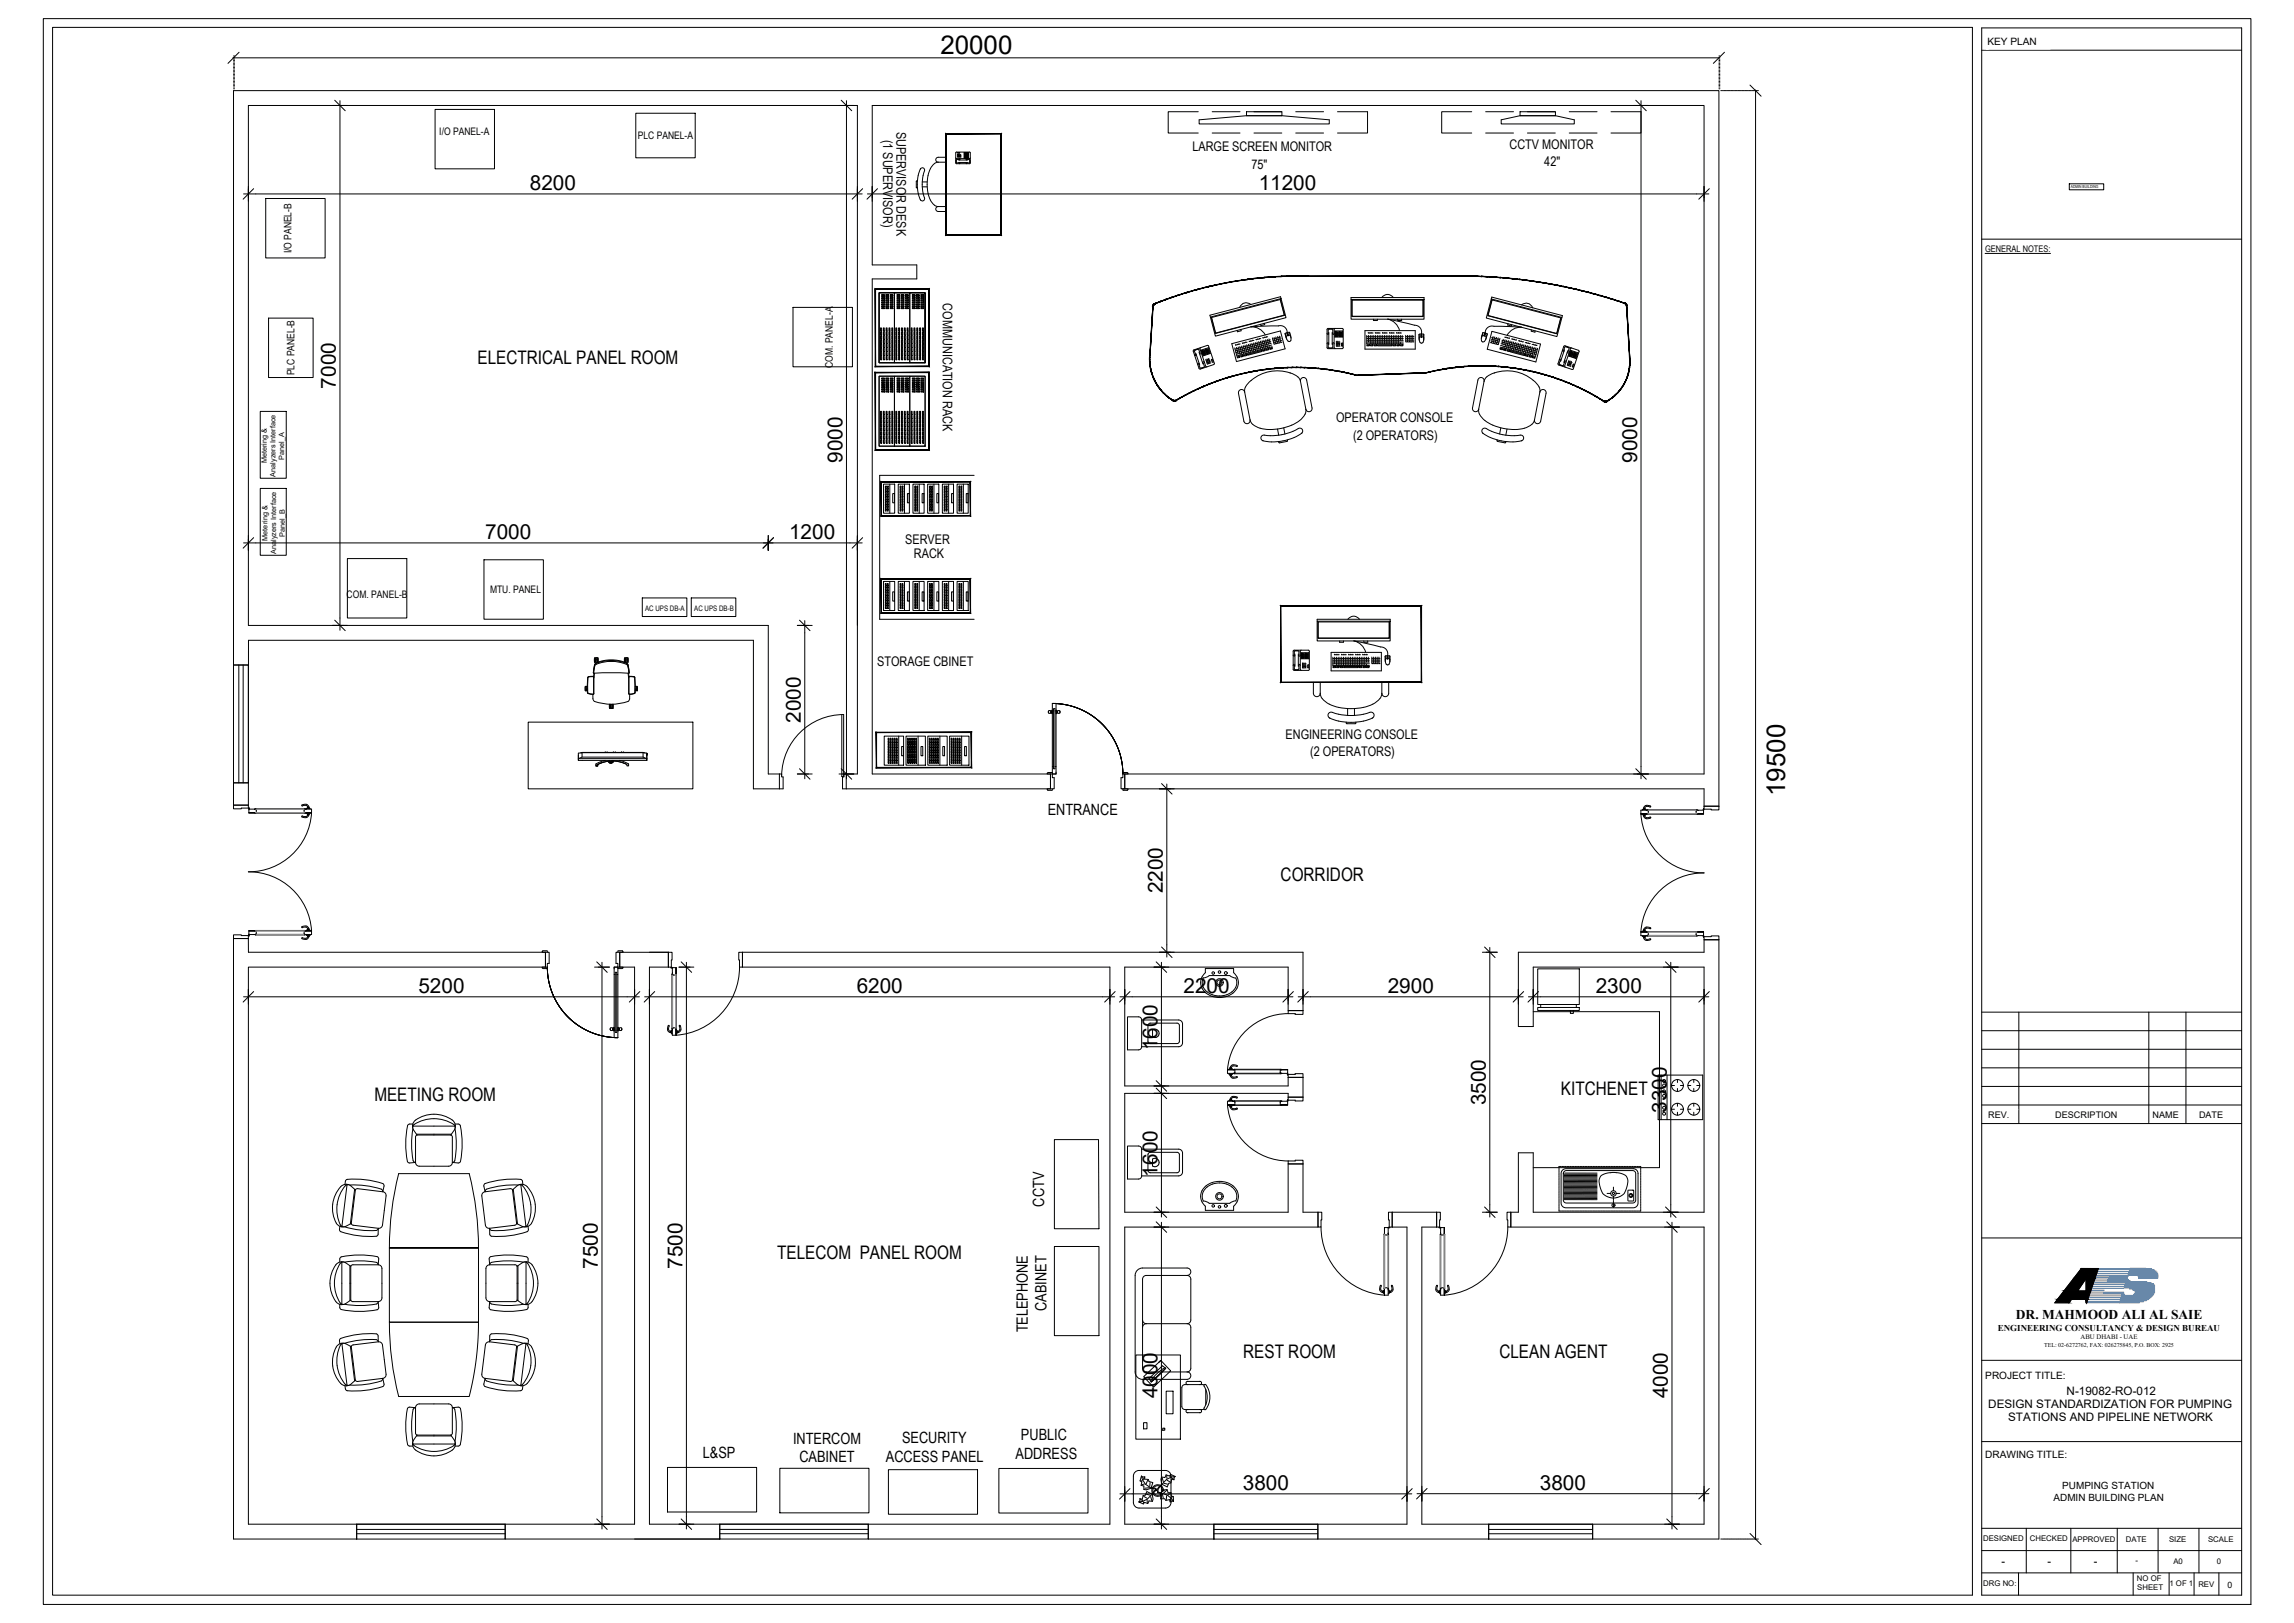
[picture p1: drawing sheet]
<svg xmlns="http://www.w3.org/2000/svg" width="1189mm" height="841mm" viewBox="0 0 1189 841" stroke-linecap="round" stroke-linejoin="round" font-family="sans-serif">
<defs><g id="words">
<g font-size="13.4">
<text x="487" y="28">20000</text>
<text x="925" y="412" transform="rotate(-90 925 412)">19500</text>
</g>
<g font-size="10.8">
<text x="275" y="98">8200</text>
<text x="652" y="98">11200</text>
<text x="174" y="201" transform="rotate(-90 174 201)">7000</text>
<text x="437" y="240" transform="rotate(-90 437 240)">9000</text>
<text x="848" y="240" transform="rotate(-90 848 240)">9000</text>
<text x="251" y="279">7000</text>
<text x="409" y="279">1200</text>
<text x="415" y="374" transform="rotate(-90 415 374)">2000</text>
<text x="603" y="463" transform="rotate(-90 603 463)">2200</text>
<text x="217" y="514">5200</text>
<text x="444" y="514">6200</text>
<text x="613" y="514">2200</text>
<text x="719" y="514">2900</text>
<text x="827" y="514">2300</text>
<text x="600" y="544" transform="rotate(-90 600 544)">1600</text>
<text x="770" y="573" transform="rotate(-90 770 573)">3500</text>
<text x="864" y="577" transform="rotate(-90 864 577)">3300</text>
<text x="600" y="610" transform="rotate(-90 600 610)">1600</text>
<text x="310" y="657" transform="rotate(-90 310 657)">7500</text>
<text x="354" y="657" transform="rotate(-90 354 657)">7500</text>
<text x="600" y="725" transform="rotate(-90 600 725)">4000</text>
<text x="864" y="725" transform="rotate(-90 864 725)">4000</text>
<text x="644" y="772">3800</text>
<text x="798" y="772">3800</text>
</g>
<g font-size="9.7">
<text x="248" y="188">ELECTRICAL PANEL ROOM</text>
<text x="664" y="457">CORRIDOR</text>
<text x="809" y="568">KITCHENET</text>
<text x="194" y="570">MEETING ROOM</text>
<text x="403" y="652">TELECOM PANEL ROOM</text>
<text x="644" y="703">REST ROOM</text>
<text x="777" y="703">CLEAN AGENT</text>
</g>
<g font-size="8.1">
<text x="543" y="422">ENTRANCE</text>
<text x="541" y="625" transform="rotate(-90 541 625)">CCTV</text>
<text x="542" y="679" transform="rotate(-90 542 679)">CABINET</text>
<text x="533" y="690" transform="rotate(-90 533 690)">TELEPHONE</text>
<text x="411" y="748">INTERCOM</text>
<text x="467" y="748">SECURITY</text>
<text x="529" y="746">PUBLIC</text>
<text x="364" y="755">L&amp;SP</text>
<text x="526" y="756">ADDRESS</text>
<text x="414" y="758">CABINET</text>
<text x="459" y="758">ACCESS PANEL</text>
</g>
<text font-size="7" x="1045" y="683">DR. MAHMOOD ALI AL SAIE</text>
<g font-size="6.9">
<text x="465" y="68" transform="rotate(90 465 68)">SUPERVISOR DESK</text>
<text x="458" y="72" transform="rotate(90 458 72)">(1 SUPERVISOR)</text>
<text x="782" y="77">CCTV MONITOR</text>
<text x="618" y="78">LARGE SCREEN MONITOR</text>
<text x="649" y="88">75&quot;</text>
<text x="800" y="86">42&quot;</text>
<text x="489" y="157" transform="rotate(90 489 157)">COMMUNICATION RACK</text>
<text x="692" y="219">OPERATOR CONSOLE</text>
<text x="701" y="228">(2 OPERATORS)</text>
<text x="469" y="282">SERVER</text>
<text x="474" y="289">RACK</text>
<text x="455" y="345">STORAGE CBINET</text>
<text x="666" y="383">ENGINEERING CONSOLE</text>
<text x="679" y="392">(2 OPERATORS)</text>
</g>
<g font-size="6">
<text x="1071" y="723">N-19082-RO-012</text>
<text x="1030" y="729">DESIGN STANDARDIZATION FOR PUMPING</text>
<text x="1041" y="736">STATIONS AND PIPELINE NETWORK</text>
</g>
<g font-size="5.7">
<text x="1037" y="811">-</text>
<text x="1061" y="811">-</text>
<text x="1085" y="811">-</text>
</g>
<g font-size="5.4">
<text x="228" y="70">I/O PANEL-A</text>
<text x="331" y="72">PLC PANEL-A</text>
<text x="151" y="131" transform="rotate(-90 151 131)">I/O PANEL-B</text>
<text x="432" y="191" transform="rotate(-90 432 191)">COM. PANEL-A</text>
<text x="153" y="194" transform="rotate(-90 153 194)">PLC PANEL-B</text>
<text x="180" y="310">COM. PANEL-B</text>
<text x="254" y="307">MTU. PANEL</text>
</g>
<g font-size="5.2">
<text x="1030" y="23">KEY PLAN</text>
<text x="1029" y="715">PROJECT TITLE:</text>
<text x="1029" y="756">DRAWING TITLE:</text>
</g>
<g font-size="5.1">
<text x="1069" y="772">PUMPING STATION</text>
<text x="1064" y="778">ADMIN BUILDING PLAN</text>
</g>
<g font-size="4.7">
<text x="1029" y="130">GENERAL NOTES:</text>
<text x="1030" y="580">REV.</text>
<text x="1065" y="580">DESCRIPTION</text>
<text x="1116" y="580">NAME</text>
<text x="1140" y="580">DATE</text>
</g>
<text font-size="4.6" x="1035" y="690">ENGINEERING CONSULTANCY &amp; DESIGN BUREAU</text>
<text font-size="4.5" x="1154" y="823">0</text>
<g font-size="4">
<text x="1028" y="799">DESIGNED</text>
<text x="1052" y="799">CHECKED</text>
<text x="1074" y="799">APPROVED</text>
<text x="1102" y="799">DATE</text>
<text x="1124" y="799">SIZE</text>
<text x="1144" y="799">SCALE</text>
<text x="1107" y="810">-</text>
<text x="1126" y="810">A0</text>
<text x="1149" y="810">0</text>
<text x="1028" y="822">DRG NO:</text>
<text x="1107" y="819">NO OF</text>
<text x="1108" y="824">SHEET</text>
<text x="1124" y="822">1 OF 1</text>
<text x="1139" y="822">REV</text>
</g>
<g font-size="3.9">
<text x="334" y="317">AC UPS DB-A</text>
<text x="360" y="317">AC UPS DB-B</text>
</g>
<g font-size="3.8">
<text x="147" y="238" transform="rotate(-90 147 238)">Panel_A</text>
<text x="138" y="240" transform="rotate(-90 138 240)">Metering &amp;</text>
<text x="143" y="247" transform="rotate(-90 143 247)">Analyzers Interface</text>
<text x="139" y="280" transform="rotate(-90 139 280)">Metering &amp;</text>
<text x="148" y="278" transform="rotate(-90 148 278)">Panel_B</text>
<text x="143" y="287" transform="rotate(-90 143 287)">Analyzers Interface</text>
</g>
<text font-size="3.5" x="1078" y="694">ABU DHABI - UAE</text>
<text font-size="3.1" x="1059" y="698">TEL: 02-6272762, FAX: 026275845, P.O. BOX: 2925</text>
<text font-size="2.1" x="1073" y="98">ADMIN BUILDING</text>
</g></defs>
<g fill="none" stroke="#000" stroke-width=".52">
<path d="M22 10h1145v821h-1145zM27 14h995v813h-995zM1027 14h135v813h-135zM121 30h770M121 39h.1M121 38h.1M121 37h.1M121 36h.1M121 35h.1M121 34h.1M121 33h.1M121 32h.1"/>
<path d="M121 31h.1M121 30h.1M121 29h.1M124 27l-6 6M891 39h.1M891 38h.1M891 37h.1M891 36h.1M891 35h.1M891 34h.1M891 33h.1M891 32h.1"/>
<path d="M891 31h.1M891 30h.1M891 29h.1M894 27l-6 6M1027 26h135M121 46h.1M121 45h.1M121 44h.1M121 43h.1M121 42h.1M121 41h.1M121 40h.1"/>
<path d="M173 52l6 5M176 52v275M225 57h31v30h-31zM329 59h31v23h-31zM436 52l5 5M439 52v357M621 58h-16v11h16M628 58h15M646 58h18v2h-18zM650 58h14M672 58h14M693 58h16v11h-16"/>
<path d="M763 58h-16v11h16M770 58h14M788 58h18v2h-18zM792 58h14M813 58h15M835 58h15v11h-15M847 55h7M848 52l5 5M850 52v352M891 46h.1M891 45h.1M891 44h.1"/>
<path d="M891 43h.1M891 42h.1M891 41h.1M891 40h.1M892 47h.1M893 47h.1M894 47h.1M895 47h.1M896 47h.1M897 47h.1M898 47h.1M899 47h.1"/>
<path d="M900 47h.1M901 47h.1M902 47h.1M903 47h.1M904 47h.1M905 47h.1M906 47h.1M907 44l6 6M907 47h.1M908 47h.1M909 47h.1M910 47v751"/>
<path d="M910 47h.1M911 47h.1M495 79h8v6h-7zM496 80h1M496 79h1zM497 80h1M497 80v1M498 80v1M500 79h2v3h-2zM500 79v1M500 79l1 1M501 79v1"/>
<path d="M502 79v1M621 62l25-2h18l25 2v2h-68zM628 69h15M650 69h14M672 69h14M770 69h14M778 62l10-2h18l10 2v2h-38zM792 69h14M813 69h15M131 98l-5 5M447 98l-5 5M455 98l-6 5"/>
<path d="M475 94v3M477 88a1.3 1.3 0 0 1 2-1 1.3 1.3 0 0 1 0 2l-1 7 1 5a1.6 1.6 0 0 1 0 2 1.6 1.6 0 0 1-2 1v-1M477 87a20 20 0 0 0 0 17M478 97h3M478 94h3M486 84h4M486 84a10 10 0 0 0-5 11 12 12 0 0 0 5 12M490 81h-4a1.3 1.3 0 0 0-1 2 1.3 1.3 0 0 0 1 1M495 82h8M496 81h2M496 80v1h2M497 84h4"/>
<path d="M497 83h4M497 82l1 1M497 83h-1v1h1M498 84l-1 1M500 81h.1M500 82h.1M500 80h.1M500 81h1M500 82h1M501 84v1M501 81h.1M501 82h.1"/>
<path d="M501 80h.1M501 84h.1M501 83h.1M501 83h2l-1 1h-1M501 82v1M502 81h.1M502 82h.1M502 80h.1M883 97v7M886 98l-6 5M1072 95h18v3h-18zM126 100h321"/>
<path d="M138 103h30v31h-30zM450 100h436M486 107h4M486 107a1.3 1.3 0 0 0-1 1 1.3 1.3 0 0 0 1 2h4M1027 124h135M1029 131h34M411 159h31v31h-31zM454 150h27v40h-27zM456 152h23v36h-23zM456 152h23v36v-36h-8v36h8h-23zM456 152h8v36h-8zM457 159h1v1h-1z"/>
<path d="M457 158h1v1h-1zM457 157h1v1h-1zM457 156h1v1h-1zM457 156h1h-1zM457 155h1h-1zM457 154h1h-1zM457 153h1h-1zM459 159h2v1h-2zM459 158h2v1h-2zM459 157h2v1h-2zM459 156h2v1h-2zM459 156h2h-2z"/>
<path d="M459 155h2h-2zM459 154h2h-2zM459 153h2h-2zM461 159h2v1h-2zM461 158h2v1h-2zM461 157h2v1h-2zM461 156h2v1h-2zM461 156h2h-2zM461 155h2h-2zM461 154h2h-2zM461 153h2h-2zM464 152h7v36h-7z"/>
<path d="M465 159h1v1h-1zM465 158h1v1h-1zM465 157h1v1h-1zM465 156h1v1h-1zM465 156h1h-1zM465 155h1h-1zM465 154h1h-1zM465 153h1h-1zM467 159h1v1h-1zM467 158h1v1h-1zM467 157h1v1h-1zM467 156h1v1h-1z"/>
<path d="M467 156h1h-1zM467 155h1h-1zM467 154h1h-1zM467 153h1h-1zM469 159h2v1h-2zM469 158h2v1h-2zM469 157h2v1h-2zM469 156h2v1h-2zM469 156h2h-2zM469 155h2h-2zM469 154h2h-2zM469 153h2h-2z"/>
<path d="M473 159h1v1h-1zM473 158h1v1h-1zM473 157h1v1h-1zM473 156h1v1h-1zM473 156h1h-1zM473 155h1h-1zM473 154h1h-1zM473 153h1h-1zM475 159h1v1h-1zM475 158h1v1h-1zM475 157h1v1h-1zM475 156h1v1h-1z"/>
<path d="M475 156h1h-1zM475 155h1h-1zM475 154h1h-1zM475 153h1h-1zM477 159h2v1h-2zM477 158h2v1h-2zM477 157h2v1h-2zM477 156h2v1h-2zM477 156h2h-2zM477 155h2h-2zM477 154h2h-2zM477 153h2h-2z"/>
<path d="M648 158a4 4 0 0 0-6 1M663 155l3 8-36 10-2-8M664 155v-1l-37 9v1M700 155h38v10h-38zM700 155v-1h38v1M701 156h37v8h-37zM701 156v8h36v-8M716 154a4 4 0 0 1 6 0M773 155l36 10-2 9-37-9zM773 155v-1l37 10-1 1M773 155l36 10-2 8-36-9zM773 155l-2 8 36 10 2-8"/>
<path d="M788 158a4 4 0 0 1 6 2M139 165h23v31h-23zM456 178h1v2h-1zM456 176h1v2h-1zM456 174h1v2h-1zM456 172h1v2h-1zM456 170h1v2h-1zM458 178v2zM458 176v2zM458 174v2zM458 172v2zM458 170v2z"/>
<path d="M459 178h1v2h-1zM459 176h1v2h-1zM459 174h1v2h-1zM459 172h1v2h-1zM459 170h1v2h-1zM461 178v2zM461 176v2zM461 174v2zM461 172v2zM461 170v2zM462 178h1v2h-1zM462 176h1v2h-1z"/>
<path d="M462 174h1v2h-1zM462 172h1v2h-1zM462 170h1v2h-1zM464 178h1v2h-1zM464 176h1v2h-1zM464 174h1v2h-1zM464 172h1v2h-1zM464 170h1v2h-1zM466 178v2zM466 176v2zM466 174v2zM466 172v2z"/>
<path d="M466 170v2zM467 178h1v2h-1zM467 176h1v2h-1zM467 174h1v2h-1zM467 172h1v2h-1zM467 170h1v2h-1zM469 178v2zM469 176v2zM469 174v2zM469 172v2zM469 170v2zM470 178h1v2h-1z"/>
<path d="M470 176h1v2h-1zM470 174h1v2h-1zM470 172h1v2h-1zM470 170h1v2h-1zM472 178h1v2h-1zM472 176h1v2h-1zM472 174h1v2h-1zM472 172h1v2h-1zM472 170h1v2h-1zM474 178v2zM474 176v2zM474 174v2z"/>
<path d="M474 172v2zM474 170v2zM475 178h1v2h-1zM475 176h1v2h-1zM475 174h1v2h-1zM475 172h1v2h-1zM475 170h1v2h-1zM477 178v2zM477 176v2zM477 174v2zM477 172v2zM477 170v2z"/>
<path d="M478 178h1v2h-1zM478 176h1v2h-1zM478 174h1v2h-1zM478 172h1v2h-1zM478 170h1v2h-1zM627 164l37-9 2 10-36 9zM628 165l36-10 2 8-36 10zM638 178l26-7 2 10-25 6zM640 179h1M641 178h1M642 180h.1M642 178h1"/>
<path d="M643 180h.1M643 171l-2 1v-1M643 179l1 1M644 178h1M644 179v1h1M645 180v1v-1M645 177v1M645 179v1l1-1M645 180h1M646 177h.1M646 179h1M646 180h1"/>
<path d="M647 178v1h1M647 179v1h1M647 177h1M648 178v1h1M648 179v1h1M648 176l1 1M648 180l1 1v-1M649 178v1l1-1M649 179h1M649 176h1M649 180h1M650 178h.1"/>
<path d="M650 179h1M650 179v1h1M651 177v1M651 178v1h1M651 176h1M651 179v1h1M651 177l1 1M652 178v1M652 176h1M652 179v1h1M652 180v1l1-1M652 177v1l1-1"/>
<path d="M653 178v1v-1M653 175h.1M653 179h1M653 180h1M653 177h1M653 178h1M654 179h.1M654 179v1h1M654 177h1M654 177v1h1M654 175h1M655 178v1"/>
<path d="M655 179v1h1M655 176v1h1M655 168l-1 1-1-1M655 177v1h1M655 175h1M655 178l1 1M656 179v1v-1M656 176v1h1M656 180v1l1-1M656 177v1l1-1M656 174h1M656 178l1 1v-1"/>
<path d="M657 179h2M657 176h1M657 180h1M657 177h1M657 178h1M658 176h.1M658 179v1h1M658 177h1M658 177v1h1M659 175l1 1M660 176v1v-1M660 177v1l1-1"/>
<path d="M660 178h1M660 175v1l1-1M661 176h.1M661 177h1M661 178h1M661 175h1M661 176h1M662 176v1M662 177v1h1M662 174v1h1M662 175v1h1M663 176v1"/>
<path d="M663 177v1h1M663 174v1h1M663 175v1h1M663 176l1 1v-1M664 177h.1M666 173l1 3M667 172l-1 1M667 172l1 2zM667 172a4 4 0 0 0-6-3h-13a8 8 0 0 1 8 5M667 174h.1M668 172l1 2a1.4 1.4 0 0 1 0 2 1.4 1.4 0 0 1-1 1l-2-4M668 172h-1"/>
<path d="M668 172l1 3M669 174h-1M688 173h.1M688 170h8v11l-8-1zM688 178h.1M689 178l-1 2h1h2l-1-2M689 173l-1-2 2-1 1 1-1 2M689 172v7M690 172v7M691 178h.1M691 173h.1M692 171h4v4h-4z"/>
<path d="M692 170l-1 1v9l1 1M692 174h.1M692 172h.1M692 173h.1M692 173v1M692 174h2M692 172h2M692 173h2M692 173l2 1M693 177h1M693 177v2h1M693 179h1"/>
<path d="M693 178h1M693 177v2M694 174h.1M694 172h.1M694 173h.1M694 178v1M694 179h.1M694 177v1M694 174h1M694 172h1M694 173h1M694 173l1 1"/>
<path d="M695 178h1v1h-1zM707 171h26v10h-26zM708 174h1M708 175h1M708 176h1M708 177h1M708 177v1h2M708 179h2h-2zM709 172l1 1M709 174h1M709 175h1M709 176h1"/>
<path d="M709 177h1M710 172l1 1M710 174h1M710 175h1M710 176h1M710 177h1M710 177v1h1M710 179h2h-2zM711 172l1 1M711 174h1M711 175h1M711 176h1"/>
<path d="M711 177h1M711 177v1h1M712 174h1M712 175h1M712 176h1M712 177h1M712 177v1h1M712 179h1h-1zM713 172v1M713 174h1M713 175h1M713 176h1"/>
<path d="M713 177h1M713 177v1h1M714 172v1M714 174h.1M714 175h.1M714 176h.1M714 177h.1M714 177v1M714 165v1h-2v-1M714 179h7h-7zM715 172v1M715 174h.1"/>
<path d="M715 175h.1M715 176h.1M715 177h.1M715 177v1M716 174h.1M716 175h.1M716 176h.1M716 177h.1M716 177v1M716 172l1 1M717 174h.1M717 175h.1"/>
<path d="M717 176h.1M717 177h.1M717 177v1M717 172l1 1M717 174h1M717 175h1M717 176h1M717 177h1M717 177v1h1M718 172l1 1M718 174h1M718 175h1"/>
<path d="M718 176h1M718 177h1M718 177v1h1M719 174h1M719 175h1M719 176h1M719 177h1M719 177v1h1M720 172l1 1M720 174h1M720 175h1M720 176h1"/>
<path d="M720 177h1M720 177v1h1M721 172l1 1M721 174h1M721 175h1M721 176h1M721 177h1M721 177v1h1M722 172l1 1M722 179h1h-1zM722 174h1M722 175h1"/>
<path d="M722 176h1M722 177h1M722 177v1h1M723 177v1h1M723 177h1M723 176h1M723 175h1M723 174h1M724 172v1M724 179h1h-1zM724 177v1h1M724 177h1"/>
<path d="M724 176h1M724 175h1M724 174h1M724 165v1h2v-1M725 172v1M725 177v1h1M725 177h2M725 176h1M725 175h1M725 174h1M725 171a8 8 0 0 0-6-6l13 3a4 4 0 0 1 5 5M726 172v1"/>
<path d="M726 177v1h1M726 176h.1M726 175h.1M726 174h.1M726 179h1h-1zM727 176h.1M727 175h.1M727 174h.1M729 177h.1M729 175h.1M729 174h.1M729 176h.1"/>
<path d="M729 177h1M729 175h1M729 174h1M729 176h1M730 177h1M730 175h1M730 174h1M730 176h1M731 177h1M731 175h1M731 174h1M731 176h1"/>
<path d="M732 177h1M732 175h1M732 174h1M732 176h1M735 173l1 3M735 173l1 4 1 1M736 175h.1M737 173v2zM737 173h-2M737 173h1M737 175h1M738 173v4l-1 1"/>
<path d="M738 173v3M768 174h1M768 172v3M768 172l2 1M768 172v3a1.4 1.4 0 0 0 0 1 1.4 1.4 0 0 0 1 1l2-4M769 174l1 1M770 173l-1 1zM770 173h1M770 173a4 4 0 0 1 5-4l14 1a8 8 0 0 0-8 4M771 173l-1 3M773 177v1h-1M773 172l25 6-2 10-25-7z"/>
<path d="M773 176v1M774 175l-1 1M774 174v1h-1M774 177v1h-1M774 176v1h-1M774 175v1M775 175h-1M775 177v1h-1M775 177h-1M775 176h.1M776 175h-1M776 178h-1"/>
<path d="M776 177h-1M776 176v1l-1-1M776 175v1M777 178l-1 1v-1M777 177v1h-1M777 176v1h-1M777 175v1M779 178h-1M779 177h-1M779 180h-2M779 176h-1M780 178h-1"/>
<path d="M780 177v1l-1-1M780 180h-1M780 176v1h-1M780 179v1l-2-1M780 178v1M780 175h.1M781 177l-1 1M781 176v1h-1M781 179v1h-1M781 178v1h-1M781 175h.1M782 177l-1 1"/>
<path d="M782 168h-1l2 1 1-1M782 177h-1M782 179v1h-1M782 179h-1M782 175h.1M782 178h.1M783 177h-1M783 180h-1M783 179h-1M783 178v1l-1-1M784 177l-1 1v-1M784 180v1l-1-1"/>
<path d="M784 179v1l-1-1M784 176h-1M784 178v1h-1M784 177v1M785 179v1h-1M785 176h-1M785 178v1h-1M785 177v1M786 179v1h-1M786 176h-1M786 179h-1M786 178h-1"/>
<path d="M787 180h-1M787 179h-1M787 178v1l-1-1M788 180l-1 1v-1M788 176l-1 1M788 179v1h-1M788 178v1h-1M788 177h.1M789 179l-1 1M789 178v1h-1M789 177h.1M790 180h-1"/>
<path d="M790 179h-1M790 180h.1M791 179h-1M791 177h-1M791 180v1l-1-1M792 179l-1 1M792 178h-1M792 179v1M793 178h-1M793 180h.1M794 171v1h1l1-1M794 180h-1"/>
<path d="M795 178h-1M796 179h-1M796 179h.1M811 179l7 3-3 9-8-2zM454 193h27v40h-27zM456 195h23v36h-23zM456 195h8v36h-8zM456 185h1v1h-1zM456 183h1v1h-1zM456 180h1v2h-1zM457 200h1h-1zM457 199h1h-1z"/>
<path d="M457 198h1h-1zM457 197h1h-1zM457 196h1h-1zM458 185v1zM458 183v1zM458 180v2zM459 200h2h-2zM459 199h2h-2zM459 198h2h-2zM459 197h2h-2zM459 196h2h-2zM459 185h1v1h-1z"/>
<path d="M459 183h1v1h-1zM459 180h1v2h-1zM461 185v1zM461 183v1zM461 180v2zM461 200h2h-2zM461 199h2h-2zM461 198h2h-2zM461 197h2h-2zM461 196h2h-2zM462 185h1v1h-1zM462 183h1v1h-1z"/>
<path d="M462 180h1v2h-1zM464 195h7v36h-7zM464 185h1v1h-1zM464 183h1v1h-1zM464 180h1v2h-1zM465 200h1h-1zM465 199h1h-1zM465 198h1h-1zM465 197h1h-1zM465 196h1h-1zM466 185v1zM466 183v1z"/>
<path d="M466 180v2zM467 200h1h-1zM467 199h1h-1zM467 198h1h-1zM467 197h1h-1zM467 196h1h-1zM467 185h1v1h-1zM467 183h1v1h-1zM467 180h1v2h-1zM469 185v1zM469 183v1zM469 180v2z"/>
<path d="M469 200h2h-2zM469 199h2h-2zM469 198h2h-2zM469 197h2h-2zM469 196h2h-2zM470 185h1v1h-1zM470 183h1v1h-1zM470 180h1v2h-1zM471 195h8v36h-8zM472 185h1v1h-1zM472 183h1v1h-1zM472 180h1v2h-1z"/>
<path d="M473 200h1h-1zM473 199h1h-1zM473 198h1h-1zM473 197h1h-1zM473 196h1h-1zM474 185v1zM474 183v1zM474 180v2zM475 200h1h-1zM475 199h1h-1zM475 198h1h-1zM475 197h1h-1z"/>
<path d="M475 196h1h-1zM475 185h1v1h-1zM475 183h1v1h-1zM475 180h1v2h-1zM477 185v1zM477 183v1zM477 180v2zM477 200h2h-2zM477 199h2h-2zM477 198h2h-2zM477 197h2h-2zM477 196h2h-2z"/>
<path d="M478 185h1v1h-1zM478 183h1v1h-1zM478 180h1v2h-1zM619 181l7-2 3 10-7 2zM619 184h1M620 183l2 6M621 188v1M621 182l2 7M622 183l-1-2h-2v1l1 2M622 180v1l3 9h1M622 181l4-1 1 3-4 1zM623 183h-1"/>
<path d="M623 182h.1M623 188l1 2-1 1-1-1v-2M623 183h.1M623 183h1M623 187l1 1M623 184h1M624 184h.1M624 181h-1M624 182h-1M625 182h-2M625 181h.1M625 182l-1 1"/>
<path d="M625 181v1M625 183h-1M625 182h.1M625 186l1 1M625 184h-1M625 187v1h1M625 183h.1M626 183h.1M625 183h1M626 186h1M626 188h.1M626 187h-1"/>
<path d="M626 187v1h1M626 181h-1M626 188h1M626 186h.1M626 181l-1 1M626 186l1 1M626 182h-1M627 182h-2M627 187h.1M627 183h-1M627 188h1M627 187h-1"/>
<path d="M628 186l1 2h-1zM640 180v1h1M640 181v1h1M640 182l1 1M641 183v1v-1M641 180v1h1M641 184h2M641 181v1l1-1M641 185h1h1h-2zM641 182h1M641 183h1M642 181h1"/>
<path d="M642 182h1M642 182l1 1M643 183v1M643 180v1h1M643 184h1v1h-1zM643 181v1h1M643 182v1h1M643 183l1 1M644 180v1M644 181v1h1M644 182v1l1-1M644 183l1 1v-1"/>
<path d="M645 181v1l1-1M645 184h1l-1 1zM645 182h1M645 183h1M646 181h.1M646 182h1M646 182v1h1M647 184l7-2-7 2zM647 180v1M647 181v1h1M647 182v1h1M647 180l1 1"/>
<path d="M648 181v1h1M648 182v1l1-1M648 197l-3 4v2M648 197a20 20 0 0 1 25-1l1 2M649 181h.1M649 182h1M649 181h1M650 182h1M650 180l1 1M651 181v1M651 180v1h1M651 181l1 1"/>
<path d="M652 181h1M653 181h1M654 180v1h1M654 181h2v1h-2zM655 180v1h1M656 181h1h1l-2 1zM658 181l1-1v1h-1zM674 198a1.6 1.6 0 0 1 1-2 1.6 1.6 0 0 1 2 1l3 14a1.6 1.6 0 0 1-1 2 1.6 1.6 0 0 1-2-1M674 198l3 14M769 198l-3 14M769 198a1.6 1.6 0 0 0-1-2 1.6 1.6 0 0 0-2 1l-3 14a1.6 1.6 0 0 0 1 2 1.6 1.6 0 0 0 2-1M769 198a11 11 0 0 1 11-6 17 17 0 0 1 18 10v1"/>
<path d="M777 180l2 1h-2zM779 181h2l-1 1-1-1zM781 180v1h-1M781 181l1 1h-1zM782 180v1h-1M783 181h-1M783 182l7 2-7-2zM784 181h-1M784 181v1v-1M785 180l-1 1M785 181v1h-1M786 180l-1 1"/>
<path d="M786 181v1h-1M786 181h.1M787 182h-1M787 181h-1M788 182v1l-1-1M788 181v1h-1M788 180v1M789 182v1h-1M789 181v1h-1M789 180v1h-1M790 182v1h-1M790 182h-1"/>
<path d="M790 181h-1M791 183h-1M791 184h1v1l-1-1zM791 182h-1M791 181v1l-1-1M791 183v1v-1M792 182v1l-1-1M792 181v1h-1M792 180v1h-1M792 183v1M793 184l1 1h-2zM793 182l-1 1"/>
<path d="M793 181v1h-1M793 180v1h-1M793 183v1h-1M794 182l-1 1M794 182h-1M794 181h-1M794 184h-1M794 185h2l-1 1-1-1zM794 183h.1M795 182h-1M795 181v1l-1-1M795 180v1l-1-1"/>
<path d="M795 183v1l-1-1M796 182l-1 1v-1M796 181v1h-1M796 184v1l-2-1M796 180v1h-1M796 183v1h-1M796 182v1M797 181l-1 1M797 180v1h-1M809 186l-1 1M809 187l-1 1v1h2l1-1M810 181v1"/>
<path d="M811 182v-2h2v1l-1 2M811 187v1M811 181l-2 6M811 190h.1M811 187l1 1M812 189h1M812 182l-2 6M813 188h.1M813 187l-1 2h1M813 189v1M813 189h.1M813 187h.1"/>
<path d="M813 183h-1M813 188l1 1M813 184h1M814 184h.1M814 188l-1 1h1M814 183v1M814 184l1 1M814 189v1M814 187l1 1M814 183h.1M814 184h1M814 189h.1"/>
<path d="M814 182l4 1-1 3-4-1zM814 182v1M814 183l1 1M814 182h.1M814 183h1M814 182l1 1M814 187v1M815 180l-1 1-3 9M815 185h.1M815 189h1l-1 1zM816 184h.1M816 185h1"/>
<path d="M816 184l1 1M816 183h.1M816 184h1M816 182v1M816 183l1 1M816 183h1M135 213h13v35h-13zM456 219h1v2h-1zM456 217h1v2h-1zM456 215h1v2h-1zM456 213h1v2h-1zM457 203h1h-1z"/>
<path d="M457 202h1h-1zM457 201h1h-1zM458 219v2zM458 217v2zM458 215v2zM458 213v2zM459 203h2h-2zM459 202h2h-2zM459 201h2h-2zM459 219h1v2h-1zM459 217h1v2h-1zM459 215h1v2h-1z"/>
<path d="M459 213h1v2h-1zM461 219v2zM461 217v2zM461 215v2zM461 213v2zM461 203h2h-2zM461 202h2h-2zM461 201h2h-2zM462 219h1v2h-1zM462 217h1v2h-1zM462 215h1v2h-1zM462 213h1v2h-1z"/>
<path d="M464 219h1v2h-1zM464 217h1v2h-1zM464 215h1v2h-1zM464 213h1v2h-1zM465 203h1h-1zM465 202h1h-1zM465 201h1h-1zM466 219v2zM466 217v2zM466 215v2zM466 213v2zM467 203h1h-1z"/>
<path d="M467 202h1h-1zM467 201h1h-1zM467 219h1v2h-1zM467 217h1v2h-1zM467 215h1v2h-1zM467 213h1v2h-1zM469 219v2zM469 217v2zM469 215v2zM469 213v2zM469 203h2h-2zM469 202h2h-2z"/>
<path d="M469 201h2h-2zM470 219h1v2h-1zM470 217h1v2h-1zM470 215h1v2h-1zM470 213h1v2h-1zM472 219h1v2h-1zM472 217h1v2h-1zM472 215h1v2h-1zM472 213h1v2h-1zM473 203h1h-1zM473 202h1h-1zM473 201h1h-1z"/>
<path d="M474 219v2zM474 217v2zM474 215v2zM474 213v2zM475 203h1h-1zM475 202h1h-1zM475 201h1h-1zM475 219h1v2h-1zM475 217h1v2h-1zM475 215h1v2h-1zM475 213h1v2h-1zM477 219v2z"/>
<path d="M477 217v2zM477 215v2zM477 213v2zM477 203h2h-2zM477 202h2h-2zM477 201h2h-2zM478 219h1v2h-1zM478 217h1v2h-1zM478 215h1v2h-1zM478 213h1v2h-1zM645 203l3 15M645 203a1.6 1.6 0 0 0-2-1 1.6 1.6 0 0 0-1 2l3 14a1.6 1.6 0 0 0 2 2 1.6 1.6 0 0 0 1-2"/>
<path d="M648 218l1 2 4 2M677 212a11 11 0 0 1-9 9 26 26 0 0 1-15 1M766 212a11 11 0 0 0 9 9 26 26 0 0 0 15 1M795 218l-1 2-4 2M798 203a1.6 1.6 0 0 1 2-1 1.6 1.6 0 0 1 1 2l-3 14a1.6 1.6 0 0 1-1 2 1.6 1.6 0 0 1-2-2M798 203l-3 15M456 228h1v2h-1zM456 226h1v2h-1zM456 224h1v1h-1zM456 222h1v1h-1zM458 228v2zM458 226v2z"/>
<path d="M458 224v1zM458 222v1zM459 228h1v2h-1zM459 226h1v2h-1zM459 224h1v1h-1zM459 222h1v1h-1zM461 228v2zM461 226v2zM461 224v1zM461 222v1zM462 228h1v2h-1zM462 226h1v2h-1z"/>
<path d="M462 224h1v1h-1zM462 222h1v1h-1zM464 228h1v2h-1zM464 226h1v2h-1zM464 224h1v1h-1zM464 222h1v1h-1zM466 228v2zM466 226v2zM466 224v1zM466 222v1zM467 228h1v2h-1zM467 226h1v2h-1z"/>
<path d="M467 224h1v1h-1zM467 222h1v1h-1zM469 228v2zM469 226v2zM469 224v1zM469 222v1zM470 228h1v2h-1zM470 226h1v2h-1zM470 224h1v1h-1zM470 222h1v1h-1zM472 228h1v2h-1zM472 226h1v2h-1z"/>
<path d="M472 224h1v1h-1zM472 222h1v1h-1zM474 228v2zM474 226v2zM474 224v1zM474 222v1zM475 228h1v2h-1zM475 226h1v2h-1zM475 224h1v1h-1zM475 222h1v1h-1zM477 228v2zM477 226v2z"/>
<path d="M477 224v1zM477 222v1zM478 228h1v2h-1zM478 226h1v2h-1zM478 224h1v1h-1zM478 222h1v1h-1zM662 222l1 4M665 222l1 3M667 228v1h-4M674 225a1.6 1.6 0 0 0 0-3 1.6 1.6 0 0 0-2 1l-2 1a32 32 0 0 1-16 2 1.5 1.5 0 0 0-1 1 1.5 1.5 0 0 0 2 1M675 224a26 26 0 0 1-21 4M768 224a26 26 0 0 0 21 4"/>
<path d="M769 225a1.6 1.6 0 0 1 0-3 1.6 1.6 0 0 1 2 1l2 1a32 32 0 0 0 16 2 1.5 1.5 0 0 1 1 1 1.5 1.5 0 0 1-2 1M776 228v1M776 229h4M778 222l-1 3M781 222l-1 4M135 253h13v35h-13zM458 251h6v15h-6zM459 252v1zM459 253v1zM459 255v1zM459 256v1zM459 257v1z"/>
<path d="M459 259v1zM459 260v1zM460 252v1zM460 253v1zM460 255v1zM460 256v1zM460 257v1zM460 259v1zM460 260v1zM461 251v15M463 256h1v5h-1zM466 251h5v15h-5z"/>
<path d="M466 252h1v1h-1zM466 253h1v1h-1zM466 255h1v1h-1zM466 256h1v1h-1zM466 257h1v1h-1zM466 259h1v1h-1zM466 260h1v1h-1zM467 252h1v1h-1zM467 253h1v1h-1zM467 255h1v1h-1zM467 256h1v1h-1zM467 257h1v1h-1z"/>
<path d="M467 259h1v1h-1zM467 260h1v1h-1zM469 251v15M470 256h1v5h-1zM473 251h6v15h-6zM474 252h1v1h-1zM474 253h1v1h-1zM474 255h1v1h-1zM474 256h1v1h-1zM474 257h1v1h-1zM474 259h1v1h-1zM474 260h1v1h-1z"/>
<path d="M475 252h1v1h-1zM475 253h1v1h-1zM475 255h1v1h-1zM475 256h1v1h-1zM475 257h1v1h-1zM475 259h1v1h-1zM475 260h1v1h-1zM476 251v15M478 256h1v5h-1zM481 251h6v15h-6zM482 252v1zM482 253v1z"/>
<path d="M482 255v1zM482 256v1zM482 257v1zM482 259v1zM482 260v1zM483 252v1zM483 253v1zM483 255v1zM483 256v1zM483 257v1zM483 259v1zM483 260v1z"/>
<path d="M484 251v15M486 256v5zM488 251h6v15h-6zM489 252h1v1h-1zM489 253h1v1h-1zM489 255h1v1h-1zM489 256h1v1h-1zM489 257h1v1h-1zM489 259h1v1h-1zM489 260h1v1h-1zM490 252h1v1h-1zM490 253h1v1h-1z"/>
<path d="M490 255h1v1h-1zM490 256h1v1h-1zM490 257h1v1h-1zM490 259h1v1h-1zM490 260h1v1h-1zM492 251v15M493 256h1v5h-1zM496 251h6v15h-6zM497 252v1zM497 253v1zM497 255v1zM497 256v1z"/>
<path d="M497 257v1zM497 259v1zM497 260v1zM498 252v1zM498 253v1zM498 255v1zM498 256v1zM498 257v1zM498 259v1zM498 260v1zM499 251v15M501 256h1v5h-1z"/>
<path d="M505 246h-49v75h49M131 279l-5 5M398 277v8M401 279l-6 5M447 279l-5 5M459 261v1zM459 263v1zM459 264v1zM460 261v1zM460 263v1zM460 264v1zM466 261h1v1h-1z"/>
<path d="M466 263h1v1h-1zM466 264h1v1h-1zM467 261h1v1h-1zM467 263h1v1h-1zM467 264h1v1h-1zM474 261h1v1h-1zM474 263h1v1h-1zM474 264h1v1h-1zM475 261h1v1h-1zM475 263h1v1h-1zM475 264h1v1h-1zM482 261v1z"/>
<path d="M482 263v1zM482 264v1zM483 261v1zM483 263v1zM483 264v1zM489 261h1v1h-1zM489 263h1v1h-1zM489 264h1v1h-1zM490 261h1v1h-1zM490 263h1v1h-1zM490 264h1v1h-1zM497 261v1z"/>
<path d="M497 263v1zM497 264v1zM498 261v1zM498 263v1zM498 264v1zM126 281h275M180 289h31v31h-31zM251 290h31v31h-31zM396 281h51M333 310h23v9h-23zM358 310h23v9h-23zM458 301h6v15h-6z"/>
<path d="M459 314v1zM459 313v1zM459 312v1zM459 310v1zM459 309v1zM459 308v1zM459 306v1zM459 305v1zM459 304v1zM459 302v1zM460 314v1zM460 313v1z"/>
<path d="M460 312v1zM460 310v1zM460 309v1zM460 308v1zM460 306v1zM460 305v1zM460 304v1zM460 302v1zM461 301v15M463 307h1v4h-1zM466 301h5v15h-5zM466 314h1v1h-1z"/>
<path d="M466 313h1v1h-1zM466 312h1v1h-1zM466 310h1v1h-1zM466 309h1v1h-1zM466 308h1v1h-1zM466 306h1v1h-1zM466 305h1v1h-1zM466 304h1v1h-1zM466 302h1v1h-1zM467 314h1v1h-1zM467 313h1v1h-1zM467 312h1v1h-1z"/>
<path d="M467 310h1v1h-1zM467 309h1v1h-1zM467 308h1v1h-1zM467 306h1v1h-1zM467 305h1v1h-1zM467 304h1v1h-1zM467 302h1v1h-1zM469 301v15M470 307h1v4h-1zM473 301h6v15h-6zM474 314h1v1h-1zM474 313h1v1h-1z"/>
<path d="M474 312h1v1h-1zM474 310h1v1h-1zM474 309h1v1h-1zM474 308h1v1h-1zM474 306h1v1h-1zM474 305h1v1h-1zM474 304h1v1h-1zM474 302h1v1h-1zM475 314h1v1h-1zM475 313h1v1h-1zM475 312h1v1h-1zM475 310h1v1h-1z"/>
<path d="M475 309h1v1h-1zM475 308h1v1h-1zM475 306h1v1h-1zM475 305h1v1h-1zM475 304h1v1h-1zM475 302h1v1h-1zM476 301v15M478 307h1v4h-1zM481 301h6v15h-6zM482 314v1zM482 313v1zM482 312v1z"/>
<path d="M482 310v1zM482 309v1zM482 308v1zM482 306v1zM482 305v1zM482 304v1zM482 302v1zM483 314v1zM483 313v1zM483 312v1zM483 310v1zM483 309v1z"/>
<path d="M483 308v1zM483 306v1zM483 305v1zM483 304v1zM483 302v1zM484 301v15M486 307v4zM488 301h6v15h-6zM489 314h1v1h-1zM489 313h1v1h-1zM489 312h1v1h-1zM489 310h1v1h-1z"/>
<path d="M489 309h1v1h-1zM489 308h1v1h-1zM489 306h1v1h-1zM489 305h1v1h-1zM489 304h1v1h-1zM489 302h1v1h-1zM490 314h1v1h-1zM490 313h1v1h-1zM490 312h1v1h-1zM490 310h1v1h-1zM490 309h1v1h-1zM490 308h1v1h-1z"/>
<path d="M490 306h1v1h-1zM490 305h1v1h-1zM490 304h1v1h-1zM490 302h1v1h-1zM492 301v15M493 307h1v4h-1zM496 301h6v15h-6zM497 314v1zM497 313v1zM497 312v1zM497 310v1zM497 309v1z"/>
<path d="M497 308v1zM497 306v1zM497 305v1zM497 304v1zM497 302v1zM498 314v1zM498 313v1zM498 312v1zM498 310v1zM498 309v1zM498 308v1zM498 306v1z"/>
<path d="M498 305v1zM498 304v1zM498 302v1zM499 301v15M501 307h1v4h-1zM173 321l6 6M413 324h8M414 321l6 6M417 322v82M670 339l1 1M670 337h8v10h-8zM671 340v-3h2v1v2"/>
<path d="M671 339v6M673 339v6M674 339l-1 1M674 338h4v3h-4zM674 337v10M674 338l1 1M674 339h1M674 340h1M675 338l1 1M675 339h1M675 340h1M676 338l1 1"/>
<path d="M676 339h1M677 339h.1M677 340h.1M677 338l1 1M677 339h1M677 340h1M683 322h37v10h-37zM683 322v-1h37v1M683 322h37v9h-37zM683 322v9h37v-9M690 338h26v10h-26zM692 339h.1"/>
<path d="M692 339h1M693 339h1M694 332v1h2v-1M695 339h1M696 339h1M697 339h1M699 321a4 4 0 0 1 6 0M699 339h1M700 339h.1M701 339h.1M702 332a8 8 0 0 1 6 6M702 332l12 3a4 4 0 0 1 5 5"/>
<path d="M703 339h.1M703 339h1M704 339h1M706 339h1M707 339h1M708 339h1M709 332v1h-2v-1M719 340v1zM719 340h-1M719 340h1M720 340v2a1.4 1.4 0 0 1 0 2 1.4 1.4 0 0 1-2 0v-4M121 345v-298h770v371"/>
<path d="M121 345h8v61h-8zM121 345h8M124 345v61M126 345v61M303 356h1v2h-1zM303 356v2M304 356v2v-1M305 351h3v8l-1 1a1.9 1.9 0 0 1-2-1 1.9 1.9 0 0 1-1-2zM305 351h3l-1 9a2.3 2.3 0 0 1-2-1 2.3 2.3 0 0 1 0-3zM307 360v2a2.8 2.8 0 0 0 4 2 23 23 0 0 0 15-1v-3M308 349v-2a3 3 0 0 1 3-4h6h5a4 4 0 0 1 4 6M308 349v-4a17 17 0 0 1 17 0l1 4"/>
<path d="M308 349h18M308 349v2M308 341h1v2h-1zM308 341v2M309 342h.1M309 341v2zM309 341v2h1M309 341h1v2M310 341v2M324 341v2zM324 341v2M324 342h.1"/>
<path d="M324 341h1v2h-1zM325 342h.1M325 341v2M325 349l1 2M326 349v2M326 351l1-1a1.8 1.8 0 0 1 2 1 1.8 1.8 0 0 1 0 2v4a2.2 2.2 0 0 1-1 3 2.2 2.2 0 0 1-2-1zM326 351a2 2 0 0 1 2 0 2 2 0 0 1 1 2v2a5 5 0 0 1-1 4h-2zM326 349v-3a3 3 0 0 0-4-3l-5-1-6 1a4 4 0 0 0-3 5l-1 1M329 356h1v2h-1l1-1h-1M330 356v2zM330 356v2M671 344l-1 1"/>
<path d="M671 345h.1M673 345v2h-2v-2M673 344l1 1M674 341h1M675 341h1M675 344h2M675 343v3h1M675 345h1M675 345h2M676 343v3M676 341h1M677 341h.1"/>
<path d="M676 345h1M676 346h1M676 343v2M677 341h1M678 345v1zM681 354v5a1.8 1.8 0 0 0 1 2 1.8 1.8 0 0 0 2-2M684 359a12 12 0 0 0 12 8 21 21 0 0 0 20-6v-2M684 354v5M691 341h.1M691 341v1M691 342v1M691 343v1"/>
<path d="M691 344v1h1M691 345h1v1h-1zM692 341h.1M692 341v1M692 342v1M692 343v1M693 341h.1M693 341v1M693 342v1M693 343v1M693 344v1M693 345h1v1h-1z"/>
<path d="M694 341h.1M694 341v1M694 342v1M694 343v1M694 344v1M694 341h1M694 341v1h1M694 342v1h1M694 343v1h1M694 344v1h1M695 345h1v1h-1zM695 341h1"/>
<path d="M695 341v1h1M695 342v1h1M695 343v1h1M695 344v1h1M696 341h1M696 341v1h1M696 342v1h1M696 343v1h1M696 344v1h1M696 345h8v1h-8zM697 341h1M697 341v1h1"/>
<path d="M697 342v1h1M697 343v1h1M697 344v1h1M698 341h1M698 341v1h1M698 342v1h1M698 343v1h1M698 344v1h1M699 341h1M699 341v1h1M699 342v1h1M699 343v1h1"/>
<path d="M699 344v1h1M700 341h1M700 341v1h1M700 342v1h1M700 343v1h1M700 344v1h1M701 341h1M701 341v1h1M701 342v1h1M701 343v1h1M701 344v1h1M702 341h.1"/>
<path d="M702 341v1M702 342v1M702 343v1M702 344v1M703 341h.1M703 341v1M703 342v1M703 343v1M703 344v1M704 341h.1M704 341v1M704 342v1"/>
<path d="M704 343v1M704 344v1M704 345h2v1h-2zM705 344v1M705 343v1M705 342v1M705 341v1M705 341h.1M705 344v1h1M705 343v1h1M705 342v1h1M705 341v1h1"/>
<path d="M705 341h1M706 345h2v1h-2zM706 344v1h1M706 343v1h1M706 342v1h1M706 341v1h1M706 341h1M707 344v1h1M707 343v1h3M707 342v1h1M707 341v1h1M707 341h1"/>
<path d="M708 345h2v1h-2zM708 344v1h2M708 342v1h1M708 341v1h1M708 341h1M709 341h1M709 341v1h1M709 342v1h1M711 343v1h1M711 340v1h1M711 341v1h1M711 342v1h1"/>
<path d="M712 343v1h1M712 342v1h1M712 340v1h1M712 341v1h1M713 343v1M713 340v1M713 341v1M713 342v1M714 340v1M714 341v1M714 342v1M714 343v1"/>
<path d="M715 343v1M715 340v1M715 341v1M715 342v1M716 354v5M718 340v3M719 341l-1 1M719 341l1 1M720 354v5a1.8 1.8 0 0 1-2 2 1.8 1.8 0 0 1-2-2M720 340v3M274 374h85v35h-85zM316 365v2"/>
<path d="M316 365v2v-2M316 365v2h1v-2M316 365l1 2v-2M318 365v2h-1v-2M318 365v2M436 370v32h1v-32a32 32 0 0 0-32 32M543 368h2v1h-2zM543 369h.1M545 369v-1v2v-1M545 369h.1M545 368v2M545 365h2v36h-2z"/>
<path d="M545 368h1M545 365h7M545 365h1M546 367h1v31h-1zM546 365h.1M547 365h.1M547 368h.1M547 368v2M548 368v1M548 365h.1M548 369h.1M548 369l-1-1v2l1-1"/>
<path d="M548 368h1v1h-1zM548 365h1M549 365h.1M549 369h.1M550 365h.1M551 365h.1M552 365h2M553 365h.1M554 365h.1M554 366h1M554 366h.1M555 366h.1"/>
<path d="M555 366l5 2M555 366h1M556 366h.1M556 366h1M557 366h.1M557 366v1M558 367h.1M559 367h.1M560 367h.1M560 368l5 3M560 368h.1M561 368h.1"/>
<path d="M562 368h.1M562 369h.1M563 369h.1M564 369v1M564 370h.1M565 370h.1M565 370v1M565 371h1M566 371h.1M566 371h1M567 371h.1M567 371v1"/>
<path d="M567 372h.1M568 372h.1M568 372l1 1M568 373h.1M569 373h.1M569 373l2 2M569 373v1M569 374h.1M570 374h.1M571 375h.1M571 375l1 1M572 376h.1"/>
<path d="M572 376l1 1M572 377h1M573 377h.1M573 377v1M573 378h.1M573 378h1M574 378h.1M574 378l1 1M574 379h1M575 379v1M575 380h.1M689 372a28 28 0 0 0 22 0"/>
<path d="M689 372a1.8 1.8 0 0 1 0-3 1.8 1.8 0 0 1 3 1 36 36 0 0 0 19-1 1.6 1.6 0 0 1 1 2 1.6 1.6 0 0 1-1 1M698 374v1h4M698 367v4M702 367v4M703 374l-1 1M300 390h2v2l-2 1zM300 391v3h35M302 390h32M302 392h31M302 390h-1M310 396v1v-1M310 397h-1h1"/>
<path d="M310 396l3-1zM310 396h.1M314 394l-5 2v1v-1M314 390h-1M315 390h.1M316 394v1M316 395h.1M316 394l-3 1M316 394h.1M316 395h1M316 395h1zM317 395h.1"/>
<path d="M317 394h.1M317 394l5 1 3 1M317 394h-1M318 394h.1M318 394l-1 1M318 394a1.4 1.4 0 0 1-1 2 1.4 1.4 0 0 1-2-2M318 390h.1M319 390h.1M321 394l5 2v1h-1a2.6 2.6 0 0 0-3-2l-5-1M322 390h.1M323 390h.1M333 392v-2h2v3"/>
<path d="M333 392l2 1M335 391v-1v1M335 393h-35v1M335 391v3v-1M335 390h.1M414 398l6 6M436 398l5 6M458 381h10v16h-10zM460 395h1h-1zM460 393h1v1h-1zM460 392h1v1h-1zM460 391h1h-1z"/>
<path d="M460 389h1v1h-1zM460 388h1v1h-1zM460 387h1v1h-1zM460 385h1v1h-1zM460 384h1v1h-1zM460 383h1v1h-1zM461 395h1h-1zM461 393h1v1h-1zM461 392h1v1h-1zM461 391h1h-1zM461 389h1v1h-1zM461 388h1v1h-1z"/>
<path d="M461 387h1v1h-1zM461 385h1v1h-1zM461 384h1v1h-1zM461 383h1v1h-1zM462 395h1h-1zM462 393h1v1h-1zM462 392h1v1h-1zM462 391h1h-1zM462 389h1v1h-1zM462 388h1v1h-1zM462 387h1v1h-1zM462 385h1v1h-1z"/>
<path d="M462 384h1v1h-1zM462 383h1v1h-1zM463 395h1h-1zM463 393h1v1h-1zM463 392h1v1h-1zM463 391h1h-1zM463 389h1v1h-1zM463 388h1v1h-1zM463 387h1v1h-1zM463 385h1v1h-1zM463 384h1v1h-1zM463 383h1v1h-1z"/>
<path d="M464 395h1h-1zM464 393h1v1h-1zM464 392h1v1h-1zM464 391h1h-1zM464 389h1v1h-1zM464 388h1v1h-1zM464 387h1v1h-1zM464 385h1v1h-1zM464 384h1v1h-1zM464 383h1v1h-1zM466 381v16M467 387h1v5h-1z"/>
<path d="M470 381h10v16h-10zM470 395h1h-1zM470 393h1v1h-1zM470 392h1v1h-1zM470 391h1h-1zM470 389h1v1h-1zM470 388h1v1h-1zM470 387h1v1h-1zM470 385h1v1h-1zM470 384h1v1h-1zM470 383h1v1h-1zM471 395h1h-1z"/>
<path d="M471 393h1v1h-1zM471 392h1v1h-1zM471 391h1h-1zM471 389h1v1h-1zM471 388h1v1h-1zM471 387h1v1h-1zM471 385h1v1h-1zM471 384h1v1h-1zM471 383h1v1h-1zM472 395h1h-1zM472 393h1v1h-1zM472 392h1v1h-1z"/>
<path d="M472 391h1h-1zM472 389h1v1h-1zM472 388h1v1h-1zM472 387h1v1h-1zM472 385h1v1h-1zM472 384h1v1h-1zM472 383h1v1h-1zM473 395h1h-1zM473 393h1v1h-1zM473 392h1v1h-1zM473 391h1h-1zM473 389h1v1h-1z"/>
<path d="M473 388h1v1h-1zM473 387h1v1h-1zM473 385h1v1h-1zM473 384h1v1h-1zM473 383h1v1h-1zM475 395h.1M475 393v1zM475 392v1zM475 391h.1M475 389v1zM475 388v1zM475 387v1z"/>
<path d="M475 385v1zM475 384v1zM475 383v1zM476 381v16M477 387h1v5h-1zM481 381h10v16h-10zM482 395h.1M482 393v1zM482 392v1zM482 391h.1M482 389v1zM482 388v1z"/>
<path d="M482 387v1zM482 385v1zM482 384v1zM482 383v1zM483 395h.1M483 393v1zM483 392v1zM483 391h.1M483 389v1zM483 388v1zM483 387v1zM483 385v1z"/>
<path d="M483 384v1zM483 383v1zM484 395h.1M484 393v1zM484 392v1zM484 391h.1M484 389v1zM484 388v1zM484 387v1zM484 385v1zM484 384v1zM484 383v1z"/>
<path d="M485 395h.1M485 393v1zM485 392v1zM485 391h.1M485 389v1zM485 388v1zM485 387v1zM485 385v1zM485 384v1zM485 383v1zM486 395h.1M486 393v1z"/>
<path d="M486 392v1zM486 391h.1M486 389v1zM486 388v1zM486 387v1zM486 385v1zM486 384v1zM486 383v1zM487 381v16M489 387h1v5h-1zM492 381h10v16h-10zM493 395h.1"/>
<path d="M493 393v1zM493 392v1zM493 391h.1M493 389v1zM493 388v1zM493 387v1zM493 385v1zM493 384v1zM493 383v1zM494 395h.1M494 393v1zM494 392v1z"/>
<path d="M494 391h.1M494 389v1zM494 388v1zM494 387v1zM494 385v1zM494 384v1zM494 383v1zM495 395h.1M495 393v1zM495 392v1zM495 391h.1M495 389v1z"/>
<path d="M495 388v1zM495 387v1zM495 385v1zM495 384v1zM495 383v1zM496 395h1h-1zM496 393h1v1h-1zM496 392h1v1h-1zM496 391h1h-1zM496 389h1v1h-1zM496 388h1v1h-1zM496 387h1v1h-1z"/>
<path d="M496 385h1v1h-1zM496 384h1v1h-1zM496 383h1v1h-1zM497 395h1h-1zM497 393h1v1h-1zM497 392h1v1h-1zM497 391h1h-1zM497 389h1v1h-1zM497 388h1v1h-1zM497 387h1v1h-1zM497 385h1v1h-1zM497 384h1v1h-1z"/>
<path d="M497 383h1v1h-1zM498 381v16M500 387h1v5h-1zM545 397h1M547 397h.1M575 380l1 1M576 381h.1M576 381l4 10v-1M576 382h.1M576 382h1M577 382h.1M577 383h.1"/>
<path d="M577 384h1M578 384h.1M578 385h.1M578 386h.1M579 386h.1M579 387h.1M579 388h.1M580 388h.1M580 389h.1M580 390h.1M580 391h1M581 391h.1"/>
<path d="M581 391v1M581 392h.1M581 392v1M581 393v1M581 393h.1M581 394h.1M581 394l1 6M581 395h.1M582 396h.1M582 397h.1M582 398h.1M582 399h.1"/>
<path d="M582 400v1M582 400h.1M848 398l5 6M121 417h8M129 406h-8v11M129 418v2M132 419h-3v2h3M133 419h.1M132 419l1 2h-1M132 419h26M133 419v1M158 419v2"/>
<path d="M158 419h.1M158 419v1M159 419h-1h3v2M159 419h2M159 419h1M159 418l1 1zM159 418h1M160 418a2 2 0 0 0-2-1 2 2 0 0 0-2 1l3-1v1M160 418h.1M404 401v8M413 401h8M435 401h9v-346h-315v269h269v77h7v2h1v6h-16v-77h-261v87h-8v-2"/>
<path d="M439 401h-2v2v6h107M544 401h-92v-256h23v-8h-23v-82h431v346h-300M544 401h1v2h1v6h-2zM544 401h-1l2-1v1M544 409h-1l2 1v-1M544 401v8M547 400v1h-2M582 401h.1M582 401h1v8h-2v-6h1zM582 401v-1l3 1h-2M583 401v8h2l-3 1v-1h301v10l8 1v-2M602 406l5 5"/>
<path d="M605 406v90M851 420h2M852 419h1M852 419h.1M852 419a2 2 0 0 1 1-2 2 2 0 0 1 2 1h-2l-1 1M853 420h1h-4v2M854 420h.1M854 420v1M854 420h25M854 420v2M879 420v1M880 420h.1"/>
<path d="M879 420v2h1M880 420h-1h4v2h-3M883 419v1M883 418h8M132 421h-3h3M132 421h26M158 421h.1M158 421h3h-3M159 421h-1h3M159 421h2M159 422h1M159 422h1z"/>
<path d="M159 422h.1M159 422v1h-3a2 2 0 0 0 2 1 2 2 0 0 0 2-2M160 422h.1M160 422h-1M161 421a33 33 0 0 1-32 31 33 33 0 0 1 32 30M850 422h4h-1M850 422a33 33 0 0 0 33 30 33 33 0 0 0-33 31M851 422h2M852 422h1M852 423h.1M852 422v1zM852 423l1 1 2-1a2 2 0 0 1-2 1 2 2 0 0 1-1-1"/>
<path d="M854 422h.1M854 422h-4h4M854 422h25M880 422h3h-3M121 486v312h64M121 486h8M121 486v-2l8 1v1M129 486v7h154M129 484v1M132 482l1 1-1 1M132 484h26M132 482h-3v2h3"/>
<path d="M132 484h1M132 482h-3h3M132 484h.1M132 482h26M133 484h.1M158 484h.1M158 482h.1M158 482v2M158 482h3h-3M159 482h-1h3M159 482h2M159 484h2"/>
<path d="M159 485h1M159 482h1M159 485h1zM159 481h1M159 481l1 1zM159 481h.1M159 485v1h-3a2 2 0 0 0 2 1 2 2 0 0 0 2-2M160 481a2 2 0 0 0-2-1 2 2 0 0 0-2 1l3-1v1M160 485h-1M160 485h.1M160 481h.1M161 482v2h-3h1"/>
<path d="M283 493h2v6h-1v2h-1zM283 493h-2h3M283 493v8M309 498l6 6M312 499v293M319 493h2v8h-1v-2h-1zM320 493h3h-2M321 493h25M321 493v8M346 493v8M353 498l5 6M356 499v293"/>
<path d="M383 493h2v8h-2zM385 493v8h190v289h-238v-289h11v-8h-2M385 493h290v31h-7v-23h-85v62h85v-6l7-1v2M599 498l6 6M602 499v66M602 491l5 5M768 493h8M769 491l6 5M772 491v140M850 483h4h-1M850 483v2h4h-1M851 483h2"/>
<path d="M851 485h2M852 485h1M852 483h1M852 486h.1M852 485v1zM852 482h.1M852 482a2 2 0 0 1 1-2 2 2 0 0 1 2 1h-2l-1 1M852 486l1 1 2-1a2 2 0 0 1-2 1 2 2 0 0 1-1-1M854 485h.1M854 483h-4h4M854 483v2M854 485h25"/>
<path d="M854 483h25M854 484v1M863 498l6 6M866 499v132M879 484v1M879 485h.1M879 485v-2h4v2h-4h1M880 483h3h-3M880 483h-1M883 484v2M883 487h8M891 487v-2h-8v8h-96v39h8v-31h88v127h-88v-31h-8v31h-4"/>
<path d="M891 487v311h-66v-8M126 517h205M129 513v7M131 514l-5 5M283 501h-154v289h200v-289h-8M283 501l-2 1h3v-1M284 501v2M284 502h.1M284 503h.1M284 503v2M284 504h.1M284 505h.1"/>
<path d="M284 505v1M284 505v3M284 506h.1M284 506v1M284 507h.1M284 508v1M284 509h.1M284 509h1M285 509h.1M285 509v1M285 510h.1M285 510v1"/>
<path d="M285 511h.1M285 511v1M285 512h.1M285 512l3 7M285 512v1M286 513h.1M286 514h.1M287 516h.1M287 517h.1M288 518h.1M288 519h.1M289 519h.1"/>
<path d="M289 519l1 3M289 520h.1M308 501h8M318 501h2v37h-2zM318 505h1M319 504h1v31h-1zM320 505h.1M320 501h-2v1M320 501v1h3l-2-1M332 514l-6 5M334 517h244M339 514l-5 5"/>
<path d="M347 501h2M348 505v28M348 505h.1M348 504v1v-4h2v4M349 505h.1M350 504v1h-2M350 505v-4v4M351 505v28M352 501h8M383 501a35 35 0 0 1-33 35M578 514l-6 5M580 517h90"/>
<path d="M586 514l-6 5M623 506a7 7 0 0 0 2 9M623 506l2-2v-2h14v2l2 2M627 506h10M637 506h1a3 3 0 0 1 3 4 9 9 0 0 1-9 6 9 9 0 0 1-9-6 2.4 2.4 0 0 1 0-3 2.4 2.4 0 0 1 3-1h1M641 506a8 8 0 0 1-9 11l-4-1-3-1M670 514l-5 5M673 517h116M678 514l-5 5M790 514l-6 5M792 517h94M797 502h21v19h-21z"/>
<path d="M797 514l-5 5M886 514l-6 5M290 521h.1M290 522h.1M291 522v1M291 523l1 1M291 523v1M292 524h.1M292 524l2 2M292 525h.1M292 525h1M293 525h.1"/>
<path d="M293 525l1 1M294 526l1 2M295 528l2 2M295 528h1M296 528h.1M296 529h.1M297 529h.1M297 530h.1M297 530l1 1M298 530h.1M298 530l1 1M299 531h.1"/>
<path d="M299 531l1 1M300 531l6 4M300 532h.1M301 532h.1M302 533h.1M303 533h.1M303 533v1M304 534h.1M305 534h.1M305 535h1M306 535h.1M306 535l2 1"/>
<path d="M307 535h.1M308 536h.1M308 536h1M309 536h.1M309 536h1M310 536h1M310 536h.1M311 536h.1M311 536v1M311 537h.1M311 537h1M312 537h.1"/>
<path d="M312 537h1M313 537h.1M313 537h1M314 537h2M314 537h.1M315 537h.1M315 537h1M316 537h.1M316 533h.1M316 533h1v1h-1zM317 538h3M317 538h.1"/>
<path d="M317 533l1-1v2h-1M318 533v1M318 538h.1M318 532v2M318 534h1M319 538h.1M320 534h.1M320 532v2M320 533v1M321 533v1M321 533h1v1h-1zM321 533l-1-1v2h1"/>
<path d="M322 533h.1M347 534v1M347 534v-3a2 2 0 0 0-1 2 2 2 0 0 0 1 2M347 534l1 1M347 535h1M348 534v1zM348 534v1M348 533h.1M348 534v-1v3h2M348 534v2M349 533h1M349 533h-1"/>
<path d="M350 534v2M350 533v3v-3M350 534v-1v3M350 533h.1M351 534v1M351 534v1zM351 535h.1M351 534h.1M351 534h1v-3a2 2 0 0 1 1 2 2 2 0 0 1-2 2M592 529h20l1 2v9l-1 2h-1h-19M592 529v13M592 529l-2-2h-6v17h6l2-2"/>
<path d="M595 530h16v1v9l-1 1h-15v-1v-9zM597 534a2.2 2.2 0 0 1 4 1 2.2 2.2 0 0 1-4 2zM668 524h7v2l-7-1zM668 525a32 32 0 0 0-32 29M795 524h65v81h-65M797 522h21v2h-21zM798 521v1M814 524v1h1v-1M817 521v1M1027 534h135M1027 524h135M1046 524v58"/>
<path d="M1114 524v58M1133 524v58M636 554v2h4h-1M636 554h4h-1M637 554h2M637 556h2M637 554h1M637 557h1M638 553v1zM638 557h.1M638 553h.1M638 553a2 2 0 0 1 1-1 2 2 0 0 1 2 1l-2-1-1 1"/>
<path d="M638 557l1 1h2a2 2 0 0 1-2 1 2 2 0 0 1-1-2M639 556h.1M640 554h.1M640 554v2M640 554h24M640 556h24M640 556h.1M663 556h1M664 554h.1M664 554h3h-3M664 554h-1v2M664 554h3v2h-3"/>
<path d="M667 556v1M668 558h7M675 558v11M859 557h23v23h-23zM861 557v23M864 557v23M869 559v2M878 559v2M1027 553h135M1027 544h135M599 560l6 5M599 564l6 5"/>
<path d="M602 564v67M636 573a32 32 0 0 0 32 29M636 573h4h-1M637 573h2M637 571h2M637 573h1M637 570h1M638 573h.1M638 574h.1M638 570h.1M638 573v1M638 574a2 2 0 0 0 1 1 2 2 0 0 0 2-1h-2"/>
<path d="M638 574l1 1M639 571h1h-4v2M639 573h.1M640 571h.1M640 571v2M640 573h24M640 570h24M641 569h-2l-1 1M641 568a2.2 2.2 0 0 0-3 2M663 571v1l1 1M664 571h3v2h-3M664 573h.1"/>
<path d="M664 573h3h-3M664 571h-1M667 570v1M668 569h7M675 569v2h-4l-3-1v-3h-85v61h85v-25h7M866 562h2M866 575h2M869 564v2M869 572v1M869 576v2M871 562h1M871 575h1"/>
<path d="M875 562h1M875 575h1M878 564v2M878 572v1M878 576v2M879 562h2M879 575h2M1027 573h135M1027 563h135M214 583h22M214 584a4 4 0 0 1 4-3 17 17 0 0 1 18 3M214 582l-2 1a21 21 0 0 0-2 11v1a11 11 0 0 0 2 8l3-1"/>
<path d="M214 585l-1 9 1 7M216 588h18M216 588l-2-3a5 5 0 0 1 4-6 15 15 0 0 1 18 3v3l-2 3M216 588l-1 1v13M234 588v1v13M236 585v10a10 10 0 0 1-1 7h-1M236 582l2 1a21 21 0 0 1 2 11l-1 1a11 11 0 0 1-1 8l-3-1M546 591h23l1 46h-24zM592 595l20 1 1 2v9l-1 2h-1h-19M592 595v14M592 595l-2-1h-6v17h6l2-2M595 598l1-1h15v1v9l-1 1-15-1v-1z"/>
<path d="M1027 582h135M180 614l-3 22M181 614a4 4 0 0 0-4 3 17 17 0 0 0 0 19h1M181 614l10 1a11 11 0 0 1 7 2v1M184 616l-2 18M184 617l-2-3a5 5 0 0 0-7 3 15 15 0 0 0 1 18h3M184 617l-2 17M184 617l1-1 13 2M198 613a41 41 0 0 0-19-2v3M198 613l1 1-1 3M198 618h2v2M200 620l-2 15-1 1h-1"/>
<path d="M207 608h36a157 157 0 0 1 5 39v38h-46v-38h46h-46a158 158 0 0 1 5-39zM214 601l1 1M215 602l1 2h1h16h1v-2M250 620l2 15v1h2l13-1 1-1M251 618h-1v2M251 613v1v3M251 613a41 41 0 0 1 19-2l1 3M266 617l2-3a5 5 0 0 1 7 3 15 15 0 0 1-1 18h-3M266 617l2 17M266 617l-2-1-13 2M266 616l2 18M269 614l-11 1a11 11 0 0 0-7 2v1"/>
<path d="M269 614a4 4 0 0 1 4 3 17 17 0 0 1-1 19M270 614l3 22M597 601a2.2 2.2 0 0 1 4 1 2.2 2.2 0 0 1-4 2zM625 614a7 7 0 0 0 0 11v2h14v-2a7 7 0 0 0 2-8 7 7 0 0 0-6-5 12 12 0 0 0-10 2M668 602v1h7M668 602l7-1v2M675 603v25h8M808 605v1M808 606v1M808 607h.1M808 608h.1M808 609h.1"/>
<path d="M808 609v1M808 610v1M808 611v1M808 612h.1M808 613h.1M808 614h.1M808 614v1M808 615v1M808 616v1M808 617v1M808 618h.1M808 619h.1"/>
<path d="M808 620h.1M808 604v1M809 604h.1M809 604h1M810 607l2-1h34a2.5 2.5 0 0 1 3 2v15a2.5 2.5 0 0 1-3 3h-34a2.5 2.5 0 0 1-3-3v-15zM810 604h1M811 607h1h35l1 1v14l-2 1h-35l-1-1zM811 611h17M811 620h17M811 619h17M811 618l17 1M811 618h17"/>
<path d="M811 617h17M811 616h17M811 615h17M811 614h17M811 613h17M811 612h17M811 610h17M811 609h17M811 608l17 1M811 608h17M811 604h1M812 604h.1"/>
<path d="M813 604h.1M814 604h.1M814 604h1M815 604h1M816 604h1M817 604h1M818 604h.1M819 604h.1M820 604h.1M820 604h1M821 604h1M822 604h1"/>
<path d="M823 604h.1M824 604h.1M825 604h.1M825 604h1M826 604h1M827 604h1M828 604h1M829 604h.1M830 604h.1M831 604h.1M831 604h1M832 604h1"/>
<path d="M833 618h2M833 604h1M834 604h.1M835 608a5 5 0 0 0-6 4 8 8 0 0 0 4 8 8 8 0 0 0 9-1 8 8 0 0 0 1-9 10 10 0 0 0-8-2M835 604h.1M836 604h.1M836 615v2M836 620v2M836 604h1M837 604h1M838 618h1M838 604h1"/>
<path d="M839 604h1M840 604h.1M841 604h.1M842 604h.1M842 604h1M843 604h1M844 617h3l-1 5h-2zM844 604h1M845 604h.1M846 604h.1M847 604h.1M847 604h1"/>
<path d="M848 604h1M849 604h1M850 604v1M850 605v1M850 606v1M850 607h.1M850 608h.1M850 609h.1M850 609v1M850 610v1M850 611v1M850 612h.1"/>
<path d="M850 613h.1M850 614h.1M850 614v1M850 615v1M850 616v1M850 617v1M850 618h.1M850 619h.1M850 620h.1M176 635v2a21 21 0 0 0 11 3l1 1a11 11 0 0 0 8-1v-3M179 636l10 2a10 10 0 0 0 7-1v-1M182 634l1 1 13 1"/>
<path d="M182 634l-3 2M268 634l3 2M271 636l-10 2a10 10 0 0 1-7-1v-1M274 635v2a21 21 0 0 1-11 3l-2 1a11 11 0 0 1-7-1v-3M599 625l6 6M599 633l6 6M602 633v159M627 624h10M637 624l1-1a3 3 0 0 0 3-4 9 9 0 0 0-9-6 9 9 0 0 0-9 7 2.4 2.4 0 0 0 0 2 2.4 2.4 0 0 0 3 1l1 1M683 628v8h-100v154h146v-154h-9v-8h1M683 628h2v8h-2zM685 636a35 35 0 0 0 33 35"/>
<path d="M717 640v28M718 639v1M718 639v-3v3M719 640h.1M719 636h1M719 639v1v-4h-1v4h1M720 640v28M721 628h24M721 628v8M745 628h1v8h-9v154h146v-154h-100v-8M745 628v8M746 636h1"/>
<path d="M746 640v28M747 639h.1M747 639v1v-4h2v3M747 640h.1M749 639l-1 1h-1M749 639v-3v3M749 640v28M768 628h8M769 625l6 6M781 628h2v8h-2zM781 636a35 35 0 0 1-32 35M808 620v1"/>
<path d="M808 621v1M808 622v1M808 623h.1M808 624h.1M808 625h.1M808 625v1M808 626v1M808 627v1M809 628h.1M809 628h1M810 628h1M811 621h17"/>
<path d="M811 622h17M811 628h1M812 628h.1M813 628h.1M814 628h.1M814 628h1M815 628h1M816 628h1M817 628h1M818 628h.1M819 628h.1M820 628h.1"/>
<path d="M820 628h1M821 628h1M822 628h1M823 628h.1M824 628h.1M825 628h.1M825 628h1M826 628h1M827 628h1M828 628h1M829 628h.1M830 628h.1"/>
<path d="M831 628h.1M831 628h1M832 628h1M833 628h1M834 628h.1M835 628h.1M836 628h.1M836 622v4M836 628h1M837 628h1M838 628h1M839 628h1"/>
<path d="M840 628h.1M841 628h.1M842 628h.1M842 628h1M843 628h1M844 628h1M845 628h.1M846 628h.1M847 628h.1M847 628h1M848 628h1M849 628h1"/>
<path d="M850 620v1M850 621v1M850 622v1M850 623h.1M850 624h.1M850 625h.1M850 625v1M850 626v1M850 627v1M863 625l6 6M864 633l5 6M866 633v159"/>
<path d="M176 654v-2a21 21 0 0 1 12-2h1a11 11 0 0 1 7 2v3M177 654v22M178 654a4 4 0 0 0-3 4 17 17 0 0 0 2 18h1M178 654l11-1a11 11 0 0 1 7 2M179 654l3 2M179 654a5 5 0 0 0-6 4 15 15 0 0 0 3 18h3M181 656v18M182 656v18M196 655h-13l-1 1M196 655l1 1 1 1v16l-1 1h-1M254 655h13l1 1M254 655l-2 1v1v16v1h2"/>
<path d="M268 656l3-2a5 5 0 0 1 6 4 15 15 0 0 1-3 18h-3l-3-2M268 656v18M271 654l-10-1a10 10 0 0 0-7 2M272 654a4 4 0 0 1 3 4 17 17 0 0 1-2 18h-1M273 654v22M274 654v-2a21 21 0 0 0-12-2h-1a11 11 0 0 0-7 2v3M546 646h24v46h-24zM1027 641h135M1079 657h8l-6 18v-2h-7l-2 2h-7zM182 674l-3 2M182 674h1h13M196 675v3a12 12 0 0 1-8 2l-4-1a12 12 0 0 1-8-1v-2"/>
<path d="M196 674v1a12 12 0 0 1-9 2l-9-1M254 675v3a12 12 0 0 0 8 2l4-1a12 12 0 0 0 8-1v-2M254 674v1a12 12 0 0 0 8 2l9-1M268 674h-1h-13M615 661h-21l-2 1v47l1 1 1 1h21M615 661h2v2v21v1l-2 1M615 661a1.9 1.9 0 0 0 2-2 1.9 1.9 0 0 0-2-2h-23a4 4 0 0 0-4 4v50a4 4 0 0 0 4 4h23a1.9 1.9 0 0 0 2-2 1.9 1.9 0 0 0-2-2M716 669v-1v-2a2 2 0 0 0-1 2 2 2 0 0 0 1 2M717 669l-1 1M717 670h-1M717 669v1zM717 669v1"/>
<path d="M718 668v2M718 668v3v-3M718 668v3M719 667v1M719 667l-1 1M719 668v3h-1M719 668v2M719 668h.1M720 669v1M720 669v1zM720 670h.1M720 669h.1"/>
<path d="M720 669l1-1v-2a2 2 0 0 1 1 2 2 2 0 0 1-2 2M746 670v-1v1M746 669l-1-1v-2a2 2 0 0 0-1 2 2 2 0 0 0 2 2M746 670h.1M746 669v1zM746 669v1M747 668h.1M747 668v3h2M747 668v2M747 667l2 1M747 667v1M749 668v2"/>
<path d="M749 668v3v-3M749 668v3M749 668h.1M749 669v1M749 669v1zM749 669l1 1M749 670h1M750 669v-1v-2a2 2 0 0 1 1 2 2 2 0 0 1-1 2M1081 662v7h-4zM177 696l3 22M178 696a4 4 0 0 0-3 4 17 17 0 0 0 5 18h1M182 698l2 18"/>
<path d="M182 698l-3-2a5 5 0 0 0-6 5 16 16 0 0 0 4 16M182 698l2 17M183 697l-1 1M196 695v-3a12 12 0 0 0-9-1l-4 1a12 12 0 0 0-7 2v2M196 695a12 12 0 0 0-9-1l-8 2M196 695l-13 2M196 695l1 1 1 1 2 15v2h-2M202 685h46l-1 18-4 21h-36a157 157 0 0 1-5-39zM254 695a12 12 0 0 1 8-1l9 2M254 695v-3a12 12 0 0 1 9-1l4 1a12 12 0 0 1 7 2v2M267 697l-13-2-2 1-2 16v2h1M267 697l1 1"/>
<path d="M268 698l3-2a5 5 0 0 1 6 5 16 16 0 0 1-4 16M268 698l-2 17M268 698l-2 18M272 696a4 4 0 0 1 3 4 17 17 0 0 1-5 18h-1M273 696l-3 22M592 684l1 1 1 1M594 686h21M594 686h-1l-1 2M615 686h2v2v21v1l-2 1M184 715l-2 2a4 4 0 0 1-5 0M198 714v1a12 12 0 0 1-8 2l-9 1M198 714l1 4a12 12 0 0 1-8 2l-4 1a12 12 0 0 1-8-1v-2"/>
<path d="M198 714l-13 2-1-1M251 714l13 2 2-1M251 714v4a12 12 0 0 0 8 2l4 1a12 12 0 0 0 8-1v-2M251 714v1a12 12 0 0 0 9 2l9 1M266 715l2 2a4 4 0 0 0 5 0M589 702h23v44h-23zM595 714l7-6 2 1-7 7 7-7-7 7zM602 705l-9 8 5 6 9-9-5-5-2 1M604 709l-4 3-4 4M612 719v10l1 1h1h10M615 716h7M616 716l-1 1h1"/>
<path d="M622 716l1 1h-1M624 718l-10-1-1 1-1 1M624 718a5 5 0 0 1 3 5 9 9 0 0 1-3 7 12 12 0 0 0 0-12zM625 720v8M1027 705h135M214 730l-1 9 1 8M215 729h-3a12 12 0 0 0-2 9v4a12 12 0 0 0 2 7h2M215 729v14M215 729l-1 1M215 729l1-1 1-1h16l1 1v1M234 729v14M234 729l1 1a12 12 0 0 1 1 8v9"/>
<path d="M235 729h3a12 12 0 0 1 2 9l-1 4a12 12 0 0 1-1 7h-2M593 737h1v3h-1zM604 721h4v12h-4zM615 732h7M616 730l-1 1 1 1M622 730l1 1-1 1M214 747a4 4 0 0 0 4 4 17 17 0 0 0 18-3v-1M215 742l1 2M216 744h18M216 744l-2 2a5 5 0 0 0 4 7 15 15 0 0 0 18-3v-3l-2-3M234 742v2M236 749h-22"/>
<path d="M603 740h1v1h-1zM1027 747h135M346 760h46v24h-46zM404 761h46v23h-46zM460 762h47v23h-47zM518 761h46v23h-46zM580 774h152M586 771l-6 6M590 762h14l2 1 1 2v14l-1 1-1 1h-15M590 762l-2 1-1 1v15l1 2h2M591 777l1 1M591 767h1"/>
<path d="M592 765l-1 2 1 1-1 2h2v2l3-1 3 1-2 2-3-1v2h-2v2h-1v1h-1M593 778v1M593 775l1 1M593 766l-1 1M593 769h-1M594 774l2 1M594 777l1 2M595 767l-1 2M596 771h-3M596 768v2M596 771l-2-2-2-4h1v1l2 1v1h2v3l3 1 2-3v-4l2 1v-2l2 1 1-1 2 1-1 1v1l-1-1v2l-1 1-1 1-3-1-2 3v1l2 1 3-2v2l2-1v2l1 1v2h-1h-1v-1l-2 1v-1h-2v-3l-2-1v-1h-1l-2 2v4h-2v1h-2l-3-1h2l3-1 2-2M596 776l1 2"/>
<path d="M597 771v3M597 774l3 1h2M598 771v2M598 774l2 1 2-1M601 770h-2l-1 1M601 770l1 1v2M601 770l-2-1-2 2M602 770l1 2M602 774l3 1 3 3M602 766l1 2M602 774l1 2M603 769h2"/>
<path d="M605 775l-1 2M605 772l-2 2M605 765v1M605 767l2 1M607 774l-2 1M607 764v1M607 777v1M607 766h1M608 776h-1M609 765l-4 2-3 2M732 771l-6 6M734 774h152"/>
<path d="M740 771l-6 6M886 771l-6 6M185 790h77v8h-77zM185 790v8M185 793h77M185 795h77M262 790v8h111M309 787l6 6M353 787l5 6M373 790h77v8h-77zM373 790v8M373 793h77"/>
<path d="M373 795h77M450 790v8h179M599 787l6 6M629 790h54v8h-54zM629 790v8M629 793h54M629 795h54M683 790v8h89M772 790h53v8h-53zM772 790v8M772 793h53M772 795h53"/>
<path d="M864 787l5 6M892 798h.1M893 798h.1M894 798h.1M895 798h.1M896 798h.1M897 798h.1M898 798h.1M899 798h.1M900 798h.1M901 798h.1M902 798h.1"/>
<path d="M903 798h.1M904 798h.1M905 798h.1M906 798h.1M907 795l6 5M907 798h.1M908 798h.1M909 798h.1M910 798h.1M911 798h.1M1027 792h135M1050 792v23"/>
<path d="M1073 792v23M1097 792v23M1118 792v23M1140 792v23M1027 815h135M1027 804h135M1046 815v12M1106 815v12M1124 815v12M1137 815v12M1150 815v12"/>
<circle cx="667" cy="173" r=".3"/>
<circle cx="737" cy="174" r=".3"/>
<circle cx="769" cy="173" r=".3"/>
<circle cx="719" cy="341" r=".3"/>
<circle cx="129" cy="419" r=".2"/>
<circle cx="883" cy="420" r=".2"/>
<circle cx="129" cy="485" r=".2"/>
<circle cx="883" cy="485" r=".2"/>
<circle cx="348" cy="501" r=".2"/>
<circle cx="629" cy="504" r=".7"/>
<circle cx="632" cy="509" r="2"/>
<circle cx="632" cy="509" r="1.3"/>
<circle cx="632" cy="504" r=".7"/>
<circle cx="635" cy="504" r=".7"/>
<circle cx="667" cy="557" r=".2"/>
<circle cx="667" cy="570" r=".2"/>
<circle cx="862" cy="562" r=".8"/>
<circle cx="862" cy="566" r=".8"/>
<circle cx="862" cy="577" r=".8"/>
<circle cx="862" cy="574" r=".8"/>
<circle cx="862" cy="560" r=".8"/>
<circle cx="862" cy="568" r=".8"/>
<circle cx="869" cy="562" r="3"/>
<circle cx="869" cy="575" r="3"/>
<circle cx="878" cy="575" r="3"/>
<circle cx="878" cy="562" r="3"/>
<circle cx="632" cy="620" r="2"/>
<circle cx="632" cy="620" r="1.3"/>
<circle cx="836" cy="618" r="1.4"/>
<circle cx="836" cy="618" r=".6"/>
<circle cx="845" cy="619" r="1"/>
<circle cx="845" cy="619" r=".7"/>
<circle cx="629" cy="625" r=".7"/>
<circle cx="632" cy="625" r=".7"/>
<circle cx="635" cy="625" r=".7"/>
<circle cx="720" cy="636" r=".2"/>
<circle cx="746" cy="636" r=".2"/>
<circle cx="836" cy="625" r=".8"/>
</g>
<g fill="none" stroke="#8d8d8d" stroke-width=".52">
<path d="M132 419h26M854 420h25M132 421h26M854 422h25M132 482h26M132 483h26M132 484h26M854 483h25M854 485h25M348 505v28M349 505v28M350 505v28"/>
<path d="M640 556h24M640 554h24M640 571h24M640 573h24M640 572h24M718 640v28M719 640v27M719 640v28M747 640v28M747 640v27M748 640v27M749 640v28"/>
</g>
<g fill="#000" stroke="#000" stroke-width=".52">
<path d="M1079 657h8z"/>
<path d="M519 69v53zM519 69v53zM490 69h29zM490 69h29zM490 69v53zM490 69v53zM490 122h29zM490 122h29z"/>
<path d="M597 159l-1 24zM597 159l-1 24z"/>
<path d="M676 143h3zM676 143h3zM673 143h3zM673 143h3zM670 143h3zM670 143h3zM667 143h3zM667 143h3zM664 143h3zM664 143h3zM661 143h3zM661 143h3zM658 143h3zM658 143h3zM655 144h3zM655 144h3zM652 144h3zM652 144h3zM649 144h3zM649 144h3zM647 145h2zM647 145h2zM644 145h3zM644 145h3zM641 146l3-1zM641 146l3-1zM638 146h3zM638 146h3zM635 147l3-1zM635 147l3-1zM632 147h3zM632 147h3zM629 148l3-1zM629 148l3-1zM626 148h3zM626 148h3zM624 149h2zM624 149h2zM621 150l3-1zM621 150l3-1zM618 151l3-1zM618 151l3-1zM615 151h3zM615 151h3zM612 152h3zM612 152h3zM610 153l2-1zM610 153l2-1zM607 154l3-1zM607 154l3-1zM604 155l3-1zM604 155l3-1zM601 156l3-1zM601 156l3-1zM599 157l2-1zM599 157l2-1z"/>
<path d="M679 143h86zM679 143h86z"/>
<path d="M839 156l3 1zM839 156l3 1zM836 155l3 1zM836 155l3 1zM833 154l3 1zM833 154l3 1zM829 153l4 1zM829 153l3 1zM826 152l3 1zM826 152l3 1zM823 151l3 1zM823 151l3 1zM820 151l3 1zM820 151l3 1zM817 150l3 1zM817 150l3 1zM813 149l4 1zM813 149l4 1zM810 148l3 1zM810 148l3 1zM807 148l3 1zM807 148l3 1zM804 147l3 1zM804 147l3 1zM800 147h4zM800 147h4zM797 146l3 1zM797 146l3 1zM794 146h3zM794 146h3zM791 145l3 1zM791 145l3 1zM787 145h4zM787 145h4zM784 144l3 1zM784 144l3 1zM781 144l3 1zM781 144l3 1zM778 144h3zM778 144h3zM774 143l4 1zM774 143l4 1zM771 143l3 1zM771 143l3 1zM768 143h3zM768 143h3zM765 143h3zM765 143h3z"/>
<path d="M481 150v40zM481 150v40zM454 150h27zM454 150h27zM454 150v40zM454 150v40zM454 190h27zM454 190h27z"/>
<path d="M596 183v1zM596 183v1zM596 184v1zM596 184v1zM596 185v1zM596 185v1zM596 186v1zM596 186v1zM596 187v1zM596 187v1zM596 188v1zM596 188v1zM596 189v1zM596 189v1zM596 190v1zM596 190v1zM596 191v1zM596 191v1zM596 192l1 1zM597 192v1zM597 193v1zM597 193v1zM597 194v1zM597 194v1zM597 195l1 1zM598 195v1zM598 196v1zM598 196v1zM598 197l1 1zM598 197l1 1zM599 198v1zM599 198v1zM599 199l1 1zM599 199l1 1zM600 200l1 1zM600 200l1 1zM601 201v1zM601 201v1zM601 202l1 1zM602 202v1zM602 203l1 1zM602 203l1 1zM603 204h1zM603 204h1zM604 204v1zM604 204v1zM604 205l1 1zM604 205l1 1zM605 206h1zM605 206h1zM606 206l1 1zM606 206l1 1zM607 207h1zM607 207h1z"/>
<path d="M701 194l2 1zM701 194l2 1zM699 193l2 1zM699 193l2 1zM696 193h3zM696 193h3zM694 192l2 1zM694 192l2 1zM692 192h2zM692 192l2 1zM690 192h2zM690 192h2zM688 191l2 1zM688 191l2 1zM685 191l3 1zM685 191l3 1zM683 191h2zM683 191h2zM681 191h2zM681 191h2zM679 190l2 1zM679 190l2 1zM676 190l3 1zM676 190l3 1zM674 190l2 1zM674 190l2 1zM672 190l2 1zM672 190l2 1zM670 190h2zM670 190h2zM667 190l3 1zM667 190l3 1zM665 190l2 1zM665 190l2 1zM663 191h2zM663 191h2zM661 191h2zM661 191h2zM658 191h3zM658 191h3zM656 191h2zM656 191h2zM654 192l2-1zM654 192l2-1zM652 192h2zM652 192h2zM649 192h3zM649 192h3zM647 193h2zM647 193h2zM645 193h2zM645 193h2zM643 194l2-1zM643 194l2-1zM641 194h2zM641 194h2zM638 195h3zM638 195h3zM636 196l2-1zM636 196l2-1zM634 196h2zM634 196h2zM632 197l2-1zM632 197l2-1zM630 198l2-1zM630 198l2-1zM628 198h2zM628 198h2zM626 199h2zM626 199h2zM624 200h2zM624 200h2zM621 201l3-1zM621 201l3-1zM619 202l3-1zM619 202l3-1zM617 203l3-1zM617 203l3-1zM615 204l2-1zM615 204l2-1zM613 205l2-1zM613 205l2-1zM611 206l2-1zM611 206l2-1zM609 207l3-1zM609 207l3-1z"/>
<path d="M703 194l36-1zM703 195l36-2z"/>
<path d="M843 159l2 28zM843 159l2 28z"/>
<path d="M845 187v1zM845 187v1zM845 188l-1 1zM845 188l-1 1zM844 189v1zM845 189l-1 1zM844 190v1zM845 190l-1 1zM844 191v1zM844 191v1zM844 192v1zM844 192v1zM844 193v1zM844 193v1zM844 194l-1 1zM844 194l-1 1zM843 195v1zM844 195l-1 1zM843 196v1zM843 196v1zM843 197l-1 1zM843 197l-1 1zM842 198v1zM842 198v1zM842 199l-1 1zM842 199l-1 1zM841 200l-1 1zM840 201l1-1zM840 201v1zM840 202v-1zM840 202l-1 1zM839 203l1-1zM839 203h-1zM838 203h1zM838 203v1zM837 205l1-1zM837 205l1-1zM836 206l1-1zM836 206l1-1zM835 206h1zM835 206h1zM834 207l1-1zM834 207l1-1zM834 207h1zM834 207h1zM833 208l1-1zM833 208l1-1zM829 207l2 1zM829 207l2 1zM827 205l2 2zM827 205l2 2zM825 204l2 2zM825 204l2 2zM823 203l2 1zM823 203l2 1zM821 202l2 1zM821 202l2 1zM819 201l2 1zM819 201l2 1zM817 200l2 1zM817 200l2 1zM815 199l2 1zM815 199l2 1zM813 198l2 2zM813 198l2 2zM811 198l2 1zM811 198l2 1zM809 197l2 1zM809 197l2 1zM807 196l2 1zM807 196l2 1zM805 195l2 1zM805 195l2 1zM803 195l2 1zM803 195l2 1zM801 194l2 1zM801 194l2 1zM799 193l2 1zM799 193l2 1zM796 193l2 1zM796 193l2 1zM794 192l2 1zM794 192l2 1zM792 192l2 1zM792 192l2 1zM790 192h2zM790 192h2zM788 191l2 1zM788 191l2 1zM785 191h3zM785 191h3zM783 190l2 1zM783 190l2 1zM781 190h2zM781 190l2 1zM779 190h2zM779 190h2zM777 190h2zM777 190h2zM774 190h3zM774 190h3zM772 190h2zM772 190h2zM770 190h2zM770 190h2zM768 189l2 1zM768 189l2 1zM765 190h3zM765 190h3zM763 190h2zM763 190h2zM761 190h2zM761 190h2zM759 190h2zM759 190h2zM756 190h3zM756 190h3zM754 190h2zM754 190h2zM752 191l2-1zM752 191l2-1zM750 191h2zM750 191h2zM748 191h2zM748 191h2zM745 192l3-1zM745 192l3-1zM743 192h2zM743 192h2zM741 193l2-1zM741 193l2-1zM739 193h2zM739 193h2z"/>
<path d="M481 193v40zM481 193v40zM454 193h27zM454 193h27zM454 193v40zM454 193v40zM454 233h27zM454 233h27z"/>
<path d="M457 250v17zM457 250v17zM457 267h46zM457 267h46zM503 250v17zM503 250v17zM457 250h46zM457 250h46z"/>
<path d="M457 300v18zM457 300v17zM457 300h46zM457 300h46zM503 300v18zM503 300v18zM457 318h46zM457 317h46z"/>
<path d="M664 314h73zM664 314h73zM737 314v40zM737 314v40zM664 354h73zM664 354l73-1zM664 314v40zM664 314v39z"/>
<path d="M454 379v19zM454 379v19zM454 379h50zM454 380l50-1zM504 379v19zM503 380l1 18zM454 398h50zM454 398h49z"/>
<path d="M1079 657l7 5 1-5zM1079 657l7 5h-11z"/>
<path d="M1066 673l6 2 2-2zM1066 673l6 2h-7z"/>
<path d="M1075 662l2 7 4-7zM1075 662l2 7h-7z"/>
<path d="M1081 673v2l1-2zM1081 673v2z"/>
<path d="M1070 669l12 4 2-4zM1070 669l12 4h-16z"/>
<path d="M1081 662l3 7 2-7zM1081 662l3 7h-3z"/>
</g>
<g fill="#fff" stroke="#fff" stroke-width=".52">
<path d="M1029 19v6l33-6zM1029 25l33-6v6z"/>
<path d="M1030 575v6l15-6zM1030 581l15-6v6z"/>
<path d="M1065 575v6l41-6zM1065 581l41-6v6z"/>
<path d="M1115 575v6l16-6zM1115 581l16-6v6z"/>
<path d="M1139 575v6l17-6zM1139 581l17-6v6z"/>
<path d="M1028 710v7l53-7zM1028 717l53-7v7z"/>
<path d="M1070 717v8l59-8zM1070 725l59-8v8z"/>
<path d="M1030 724v8l129-8zM1030 732l129-8v8z"/>
<path d="M1040 731v8l109-8zM1040 739l109-8v8z"/>
<path d="M1028 751v7l55-7zM1028 758l55-7v7z"/>
<path d="M1072 95v3l18-3zM1072 98l18-3v3z"/>
</g>
<g fill="none" stroke="#7f00ff" stroke-width=".52">
<path d="M1087 660h16M1087 659h16M1087 658h17M1087 657h17M1081 675h17M1082 674h17M1082 673h17M1082 672h17M1083 671h16M1083 671h17M1083 670h7M1084 669h7"/>
<path d="M1084 668h16M1084 667h17M1085 666h16M1085 665h16M1085 664h7M1086 663h7M1086 662h16M1086 661h17"/>
</g>
<g fill="none" stroke="#007fff" stroke-width=".52">
<path d="M1103 660h15M1103 659h15M1103 659h14M1104 658h13M1104 657h11M1104 657h8M1090 670h11M1092 664h21M1092 664h12M1092 663h11M1093 662h10M1098 675h11"/>
<path d="M1099 675h12M1099 674h13M1099 673h14M1099 673h15M1099 672h16M1100 671h16M1100 671h1M1101 667h16M1101 666h16M1101 666h15M1101 665h15M1102 665h13"/>
<path d="M1103 661h.1M1103 661h15M1104 668h13M1105 669h12M1106 671h10M1106 669h11M1106 670h10M1106 670h11M1108 661h10M1108 662h10"/>
</g>
<use href="#words"/>
</svg>
